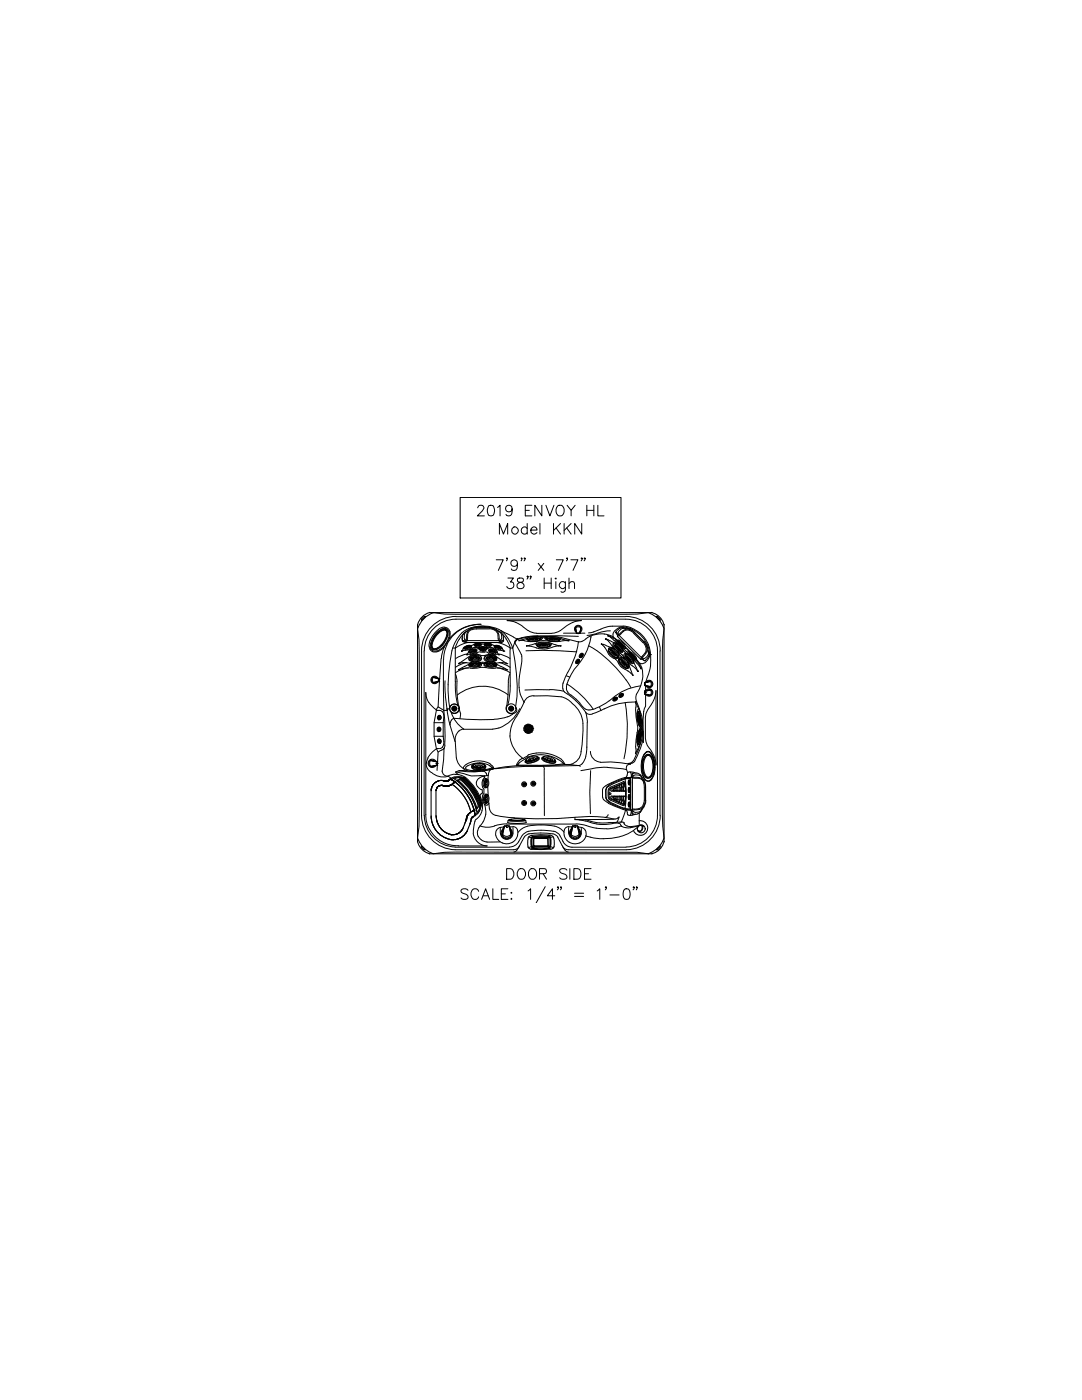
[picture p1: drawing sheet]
<svg xmlns="http://www.w3.org/2000/svg" width="216mm" height="279mm" viewBox="0 0 216 279" stroke-linecap="round" stroke-linejoin="round" font-family="sans-serif">
<defs><g id="words">
<g font-size="5.3">
<text x="94.2" y="104.1">2019 ENVOY HL</text>
<text x="98.4" y="107.9">Model KKN</text>
<text x="99.8" y="176.7">DOOR SIDE</text>
</g>
</g></defs>
<!-- layer: DIM -->
<path d="M91.8 99.3h32.1v20h-32.1z" fill="none" stroke="#000" stroke-width=".21"/>
<g fill="none" stroke="#000" stroke-width=".2">
<path d="M99 111.7h1.4l-1 2.1M101.2 111.4h-.2h.2l-.2 .5M101.3 115.4h1.1l-.5 .8a.68 .68 0 0 1 .6 .7 .68 .68 0 0 1-.9 .6l-.4-.2-.1-.2M103.3 112.4a.66 .66 0 0 1-1 .5 .66 .66 0 0 1-.2-1 .66 .66 0 0 1 1.1 .1 2.04 2.04 0 0 1-.2 1.7 .68 .68 0 0 1-1-.2M103.3 115.4a.45 .45 0 0 0 .2 .8 .77 .77 0 0 1 .9 .2 .77 .77 0 0 1 0 .9 .77 .77 0 0 1-1.2-.2 1.03 1.03 0 0 1 1.2-1v-.4a.8 .8 0 0 0-1.1-.3zM104.1 111.4h-.1h.1l-.1 .5M104.8 111.4h-.2h.2l-.2 .5M105.4 115.1h-.2l.1-.2 .1 .2-.2 .5M106 115.1h-.3l.2-.2 .1 .2-.3 .5M107.4 112.4l1.1 1.4M108.5 112.4l-1.1 1.4M108.6 115.4v2.1"/>
<path d="M108.6 116.4h1.4M110 115.4v2.1M110.8 115.4h.2l-.1 .2zM110.9 116.1v1.4M111 111.7h1.4l-1 2.1M112.8 116.1v1.6a.55 .55 0 0 1-.9 .4M112.8 116.4a.68 .68 0 0 0-1-.1 .68 .68 0 0 0 0 1 .68 .68 0 0 0 1-.1M113.2 111.4h-.2h.2l-.2 .5M113.5 116.5l.5-.4 .5 .1 .1 1.3M113.5 115.4v2.1M113.9 111.7h1.4l-1 2.1M116.2 111.4h-.2h.2l-.2 .5"/>
<path d="M116.8 111.4h-.3h.3l-.3 .5M93.4 177.7a.79 .79 0 0 0-.8-.4 .79 .79 0 0 0-.6 .6l.4 .4a1.14 1.14 0 0 1 1 .6v.3a.93 .93 0 0 1-1.4 0M95.5 177.9a.78 .78 0 0 0-.9-.5 .78 .78 0 0 0-.6 .8 .95 .95 0 0 0 .2 1 .95 .95 0 0 0 1 .2l.3-.4M96.1 179.5l.8-2.1 .8 2.1M96.4 178.8h1M98.3 177.4v2.1h1.2M101.3 177.4h-1.3v2.1h1.3M101.9 179.4l.2-.1 .1 .1zM105.4 177.8l.5-.4v2.1M108.8 177l-1.8 3.2M110.7 178.8h-1.5l1-1.4v2.1M114.6 178.9h1.9"/>
<path d="M119.2 177.8l.5-.4v2.1M121 177.1h-.2l.1-.1 .1 .1-.2 .5M121.7 178.6h1.8M124.6 177.5a.71 .71 0 0 1 1 .3 1.84 1.84 0 0 1-.2 1.6 .71 .71 0 0 1-1-.3 1.84 1.84 0 0 1 .2-1.6zM126.5 177.1h-.2l.1-.1 .1 .1-.2 .5M127.1 177.1h-.1v-.1l.1 .1-.1 .5"/>
</g>
<!-- layer: 1 -->
<g fill="none" stroke="#000" stroke-width=".2">
<path d="M86.4 136.2l1.1-.2-1.1 .2M86.4 135.2l1.1 .3M86.4 135.2l1.1 .2M86.4 135.1l1.1 .3M86.5 135.2a.74 .74 0 0 0 0 1M87.3 126.6a1.73 1.73 0 0 1 1.7-.8 2.01 2.01 0 0 1-.5 2.4l-.4 .4a1.73 1.73 0 0 1-1.7 .8 2.01 2.01 0 0 1 .5-2.3zM87.5 136l-1.1 .3M87.6 135.7h-.2h.2M92.3 127.9h8.1M92.8 126.3h-.2M92.8 127.7l.5 .1M92.8 126.3a1.46 1.46 0 0 0 0 1.4"/>
<path d="M92.8 126.2h.1M93 127.4v.4M93.1 129.2l.6-.1a.46 .46 0 0 1-.6 .1zM93.1 126.7v.7M93.2 126l-.4 .2M93.3 126.7v1.1M93.6 129.1l-.5 .1M93.7 129.1h.1M93.8 129.1l-.3-.1-.4 .2M94 131.4l.8-.3a.54 .54 0 0 1 .7 .5l-.7 .3a.54 .54 0 0 1-.8-.5zM94 132.6l.8-.3a.54 .54 0 0 1 .7 .6l-.7 .2a.54 .54 0 0 1-.8-.5zM94.1 130l.7-.1a.46 .46 0 0 1-.7 .1z"/>
<path d="M94.2 130h-.1M94.3 131.3l.2-.1a.69 .69 0 0 1 .8 .3 .73 .73 0 0 1-1.1 0zM94.3 132.6l.2-.1a.69 .69 0 0 1 .8 .2 .73 .73 0 0 1-1.1 0zM94.7 129.9l-.5 .1M94.9 129.9l-.7 .1M94.9 130l-.5-.1-.4 .2M95 128.7h.7a.46 .46 0 0 1-.7 0zM95 125.3l-.6 .1a1.56 1.56 0 0 0-1.3 1.3M95 125.3h2.7l1 .3M95 125.5h2.6M95.1 128.7h-.1M95.1 125.5l-.7 .1a1.18 1.18 0 0 0-1.1 1.1"/>
<path d="M95.5 131.6l.1-.2a.99 .99 0 0 0-1.7 .2l.2 .1M95.5 132.9l.1-.2a.99 .99 0 0 0-1.7 .1l.2 .1M95.6 128.7h.1M95.6 128.7h-.5M95.6 128.6l-.5 .1M95.8 128.7l-.5-.1-.4 .2M95.9 129.6l.5-.1 .4 .1M95.9 129.6l.4-.1 .4 .1-.4 .1zM96.1 129.5h.6M96.1 129.5h.5M96.1 129.5h-.1M96.9 128.7l.5-.1 .4 .2"/>
<path d="M96.9 128.7h.5l.3 .1-.4 .1zM97.1 128.6l.5 .1M97.1 128.7h.5M97.1 128.7h-.1M97.2 132.9v-.2a.99 .99 0 0 1 1.6 .1l-.2 .1M97.2 131.6v-.2a.99 .99 0 0 1 1.6 .2l-.2 .1M97.3 132.6l.7-.3a.54 .54 0 0 1 .7 .6l-.7 .2a.54 .54 0 0 1-.7-.5zM97.3 131.3l.7-.2a.54 .54 0 0 1 .7 .6l-.7 .2a.54 .54 0 0 1-.7-.6zM97.5 132.5l.2-.1a.69 .69 0 0 1 .9 .3 .73 .73 0 0 1-1.2 0zM97.5 131.3l.2-.1a.69 .69 0 0 1 .9 .3 .73 .73 0 0 1-1.2 0zM97.6 128.7h.1M97.6 125.5a1.71 1.71 0 0 1 1.8 1.2"/>
<path d="M97.8 130l.5-.1 .4 .2M97.8 130l.4-.1 .4 .2h-.4zM97.8 129.9l.7 .1M98 129.9l.5 .1M98.5 130h.1M98.7 125.6a2.15 2.15 0 0 1 .9 2.2M98.9 129.1h.5l.3 .2M98.9 129.1h.4l.4 .2h-.4zM99 129.1l.6 .1zM99 129.1h-.1M99.4 126.7v1M99.4 126l.4 .2"/>
<path d="M99.6 129.2h.1M99.8 126.2l.3 .1M99.9 126.2a1.55 1.55 0 0 1 .1 1.4M100 127.6l-.6 .2M105.6 127.7l1.4-.3 .7 .2a2.42 2.42 0 0 1-2.2 .2zM105.9 127.5l1.1-.1 .4 .1-.4 .2-.8 .1-.4-.2zM107.3 128.9h.1M107.3 128.8a2.03 2.03 0 0 1 2.3 0v.1M107.4 128.8l1.5-.2 .7 .3a2.29 2.29 0 0 1-2.3 0zM107.7 128.8l.8-.2 .8 .2-.8 .1zM107.7 127.6l.1-.1a2.6 2.6 0 0 0-2.3 .1v.2M109.3 127.6l-.1-.1a2.6 2.6 0 0 1 2.3 .1v.2"/>
<path d="M109.4 127.5h1.4l.7 .3a2.42 2.42 0 0 1-2.2-.2zM109.6 127.5l.8-.1 .8 .2-.8 .2zM114.8 125.3l.3 1M114.8 125.2l.3 1.2M114.9 125.2l.2 1.2M114.9 125.3a.74 .74 0 0 1 1 0M115.2 131.9l.3-.1-.2 .4-.2-.1zM115.3 126.4l.1-.2v.2M115.3 131.8l.2-.1a.35 .35 0 0 1 0 .5 .35 .35 0 0 1-.4 .1zM115.6 131.7h-.3l-.2 .3-.1 .4h.1M115.9 125.2l-.3 1.2M115.9 125.2l-.2 1.2"/>
<path d="M115.9 130.7l.3-.1-.2 .5-.1-.2zM115.9 125.3l-.2 1M116 130.6l.2-.1a.35 .35 0 0 1 0 .5 .35 .35 0 0 1-.4 .1zM116.4 130.5h-.3l-.3 .3v.3l.1 .1M121.5 129.7v-.1a2.03 2.03 0 0 1 1.7 1.6M121.5 129.6a2.29 2.29 0 0 1 1.7 1.7 2.29 2.29 0 0 1-1.7-1.7zM121.8 129.8l.7 .4 .5 .7-.7-.4zM122.4 139.4l.5-.3a.35 .35 0 0 1-.1 .5 .35 .35 0 0 1-.4-.1zM122.7 139.3h.1l.2 .1-.5 .2zM122.7 128.9v-.1a1.63 1.63 0 0 1 1.1 1.2M122.7 128.9l.7 .4 .5 .7-.7-.4zM122.9 126.2l5.7 5.7"/>
<path d="M122.9 129l.5 .3 .3 .5-.5-.3zM123.1 139.2v.3l-.3 .2-.4 .1v-.1M123.1 131.2v.1M123.2 128.1v-.1a1.63 1.63 0 0 1 1.2 1.1M123.3 128l.7 .4 .4 .7-.7-.4zM123.3 126.4l.1 .3M123.4 128.2l.5 .2 .4 .5-.6-.2zM123.5 131.7h.1M123.5 131.6a2.29 2.29 0 0 1 1.7 1.7 2.29 2.29 0 0 1-1.7-1.7zM123.6 131.6a2.03 2.03 0 0 1 1.6 1.7l-.1 .1M123.6 138.7l.5-.3a.35 .35 0 0 1-.1 .5 .35 .35 0 0 1-.4-.1zM123.8 126.4l-.3 .3 .1 .1 .3-.3"/>
<path d="M123.8 138.6l.2-.1 .1 .2-.4 .2zM123.9 131.8l.7 .5 .4 .7-.7-.5zM124.2 125.3l.1 .1M124.2 138.4v.4l-.2 .2-.4 .1-.1-.2M124.3 125.9l-.5 .5M124.3 125.9a1.7 1.7 0 0 1 2.3 .3l1.9 1.9a1.87 1.87 0 0 1 .4 2.3M124.3 125.4l-.6 .3a.61 .61 0 0 0-.4 .7M124.4 125.3l-.1 .1M124.4 126a1.51 1.51 0 0 1 2.1 .4M124.4 126l-.5 .5M124.4 125.3h.1M124.5 125.3l.3 .1"/>
<path d="M124.8 131a1.63 1.63 0 0 1 1.1 1.1h-.1M124.8 130.9l.7 .5 .4 .7-.7-.5zM125 131.1l.5 .3 .3 .5-.5-.3zM125.7 130.4l.7 .5 .3 .7-.6-.5zM125.7 130.4a1.63 1.63 0 0 1 1.1 1.2h-.1M125.9 130.5l.5 .4 .2 .5-.5-.3zM126.4 126.4l1.9 1.9M128.1 131.3l.5 .1M128.2 130.9l-.2 .2M128.3 128.2a1.72 1.72 0 0 1 .4 2.1M128.4 131l-.3 .2-.2-.1M128.6 138.2h.1"/>
<path d="M128.6 136.5h.1M128.6 138.2h.2l-.2 .1M128.6 136.5h.2h-.2M128.7 138.5l1.1 .2M128.7 136.8l1 .3M128.7 130.3l-.5 .6M128.9 130.4l-.5 .6M129.2 129.8l.2 .4M129.4 130.3l.1 .2M129.4 130.2v.1M129.4 130.4a1.55 1.55 0 0 1-.8 1M129.7 135.9l-1 .3 1.1-.2"/>
<path d="M129.7 137.6l-1 .3M129.8 137.7a.74 .74 0 0 1 0 1M129.8 136a.74 .74 0 0 1 0 1M129.8 138.8l-1.1-.3 1 .3M129.8 137.7l-1.1 .3 1.1-.3M129.8 137l-1.1-.2 1.1 .2M129.8 136l-1.1 .3M85.9 151.8l1.3 .3-1.3-.3M85.9 153l1.3-.3-1.3 .3M85.9 151.7a.7 .7 0 0 0 0 1.2M85.9 151.8h.1M85.9 153h.1"/>
<path d="M86 151.7a.87 .87 0 0 0 0 1.2M86 151.7l1.1 .3M86 151.7l1.2 .3M86 151.7h-.1M87 152.4h.2M87.1 152.8l-1.1 .2M87.2 152.7l-1.2 .3M87.5 145.4h.2l-.1 .4zM87.6 147.8h.2l-.1 .3zM87.6 143.1h.2l-.2 .3zM87.8 147.6h-.3a.37 .37 0 0 0 0 .5 .37 .37 0 0 0 .3 .2l.2-.2M87.8 145.3l-.3-.1a.37 .37 0 0 0-.1 .4 .37 .37 0 0 0 .3 .3l.2-.1"/>
<path d="M88 143l-.3-.1a.37 .37 0 0 0-.3 .3 .37 .37 0 0 0 .3 .4l.1-.1M90.7 141.7l.2-.3-.2-.3-.3 .3 .2 .3M91.7 155.6l-.3 .2M91.7 155.6l-.6 .1a10.7 10.7 0 0 1 4 5.8M91.7 155.6h.1M91.8 155.6l.1 .1M91.8 155.3a11.3 11.3 0 0 1 3.9 6M91.8 155.2l.6 .3M91.8 155.3l-.3-.1-.8 .2M91.9 155.7a11 11 0 0 1 3.5 5.1M92.4 155.5a12 12 0 0 1 3.4 4.9M92.5 155.3l-.4-.1a12 12 0 0 1 3.8 5.6v-.7"/>
<path d="M92.5 155.3a11.8 11.8 0 0 1 3.3 4.8M92.7 155.3l.1 .1M92.7 155.3h-.2a12.2 12.2 0 0 1 3.5 5.1M92.8 155.4l.2 .2M93.1 155.6a11.1 11.1 0 0 1 2.9 4.5M94.5 152.7l1-.3a1.11 1.11 0 0 1 1.1 .4 1.77 1.77 0 0 1-2.2 0zM94.8 152.8l.3-.1a1.15 1.15 0 0 1 1.2 .2 1.25 1.25 0 0 1-1.6 0zM96.7 152.8v.1a2.12 2.12 0 0 1-2.3 .1v-.2M97 155.8l.1-.1a.73 .73 0 0 1 0 1.2 .73 .73 0 0 1-.1-1.1zM97 155.6l.2-.1a.96 .96 0 0 1-.1 1.6 .99 .99 0 0 1-.1-1.5zM97 158.9l.1-.1a.73 .73 0 0 1 0 1.2 .73 .73 0 0 1-.1-1.1zM97 158.7l.2-.1a.96 .96 0 0 1 0 1.6 .99 .99 0 0 1-.2-1.5z"/>
<path d="M97.3 155.7l-.1-.2a.99 .99 0 0 0-.1 1.6h.2M97.4 158.7l-.2-.1a.99 .99 0 0 0-.1 1.6l.2-.1M102.1 141.7l.2-.3-.3-.3-.3 .3 .2 .3M104.5 145.8h.1M104.5 145.3h.1M104.6 145.5h.1M104.6 145.6h.1M104.6 145.2h.1M104.7 145.8h.1M104.7 145.3h.1M104.7 144.9h.1M104.8 146h.1"/>
<path d="M104.8 145.5h.1M104.8 145h.1M104.8 146.2h.1M104.8 145.7h.1M104.8 145.2h.1M104.8 144.8h.1M104.9 145.9h.1M104.9 145.4h.1M104.9 144.9h.1M104.9 146.1h.1M104.9 145.6h.1M104.9 145.1h.1"/>
<path d="M105 145.8h.1M105 145.3h.1M105 144.8h.1M105 146.2h.1M105 151.5l1-.5a1.11 1.11 0 0 1 1.1 .1 1.77 1.77 0 0 1-2.1 .6zM105.1 145.9h.1M105.1 145.5h.1M105.1 145h.1M105.1 145.6h.1M105.1 145.2h.1M105.1 144.7h.1M105.1 146.1h.1"/>
<path d="M105.2 145.8h.1M105.2 145.3h.1M105.2 144.9h.1M105.2 146.3h.1M105.2 145.5h.1M105.2 145h.1M105.2 144.6h.1M105.2 146h.1M105.3 145.7h.1M105.3 145.2h.1M105.3 144.8h.1M105.3 146.2h.1"/>
<path d="M105.3 145.4h.1M105.3 144.9h.1M105.3 145.9h.1M105.3 146.3h.1M105.4 145.6h.1M105.4 145.1h.1M105.4 144.7h.1M105.4 146.1h.1M105.4 151.6l.3-.2a1.15 1.15 0 0 1 1.2-.1 1.25 1.25 0 0 1-1.5 .4zM105.5 145.3h.1M105.5 144.8h.1M105.5 145.8h.1"/>
<path d="M105.5 146.2h.1M105.5 145.5h.1M105.5 145h.1M105.5 145.9h.1M105.6 145.2h.1M105.6 144.7h.1M105.6 145.6h.1M105.6 146.1h.1M105.6 145.3h.1M105.6 144.9h.1M105.6 145.8h.1M105.6 146.3h.1"/>
<path d="M105.7 145h.1M105.7 145.5h.1M105.7 146h.1M105.7 145.2h.1M105.7 144.8h.1M105.7 145.7h.1M105.7 146.2h.1M105.8 144.9h.1M105.8 145.4h.1M105.8 145.9h.1M105.9 145.1h.1M105.9 145.6h.1"/>
<path d="M105.9 146.1h.1M105.9 144.8h.1M105.9 145.3h.1M105.9 145.8h.1M106 145h.1M106 145.5h.1M106 145.9h.1M106 145.2h.1M106 145.6h.1M106 146.1h.1M106.1 144.9h.1M106.1 145.3h.1"/>
<path d="M106.1 145.8h.1M106.2 145h.1M106.2 145.5h.1M106.2 145.2h.1M106.2 145.7h.1M106.3 145.4h.1M107.2 151.1v.1a2.12 2.12 0 0 1-2.2 .7v-.2M108.5 151.1a1.77 1.77 0 0 1 2.2 .6 1.77 1.77 0 0 1-2.2-.6zM108.5 151.1v.1a2.12 2.12 0 0 0 2.2 .7v-.2M108.8 151.3a1.25 1.25 0 0 1 1.5 .4 1.25 1.25 0 0 1-1.5-.4zM121.5 157.3a2.63 2.63 0 0 0 .2 2.3l2.8 1.2M121.5 159l.1 .3"/>
<path d="M121.6 158.2l.2 .1M121.6 159.3l2.8 1.3M121.7 157.5l-.2 1.5M121.7 158.2l-.2 .2a.18 .18 0 0 0 .3 .1 .18 .18 0 0 0 .1-.2M121.8 157.1l-.2 .2M121.9 159.1v.2M121.9 157.8l.1 .1M121.9 159v.2M121.9 159.3l2.4 1.1M121.9 157.3l-.2 .2M121.9 157.5v.3M122 158.9l-.1 .1"/>
<path d="M122 158.9h2.7v1.3M122 157.9h2.7M122 158.9h-.1M122.3 157.8h.1M122.3 159h.1M122.3 159h.2h-.1M122.3 159l.3 .3M122.4 159.2l.1 .1M122.4 157.8h.1M122.4 159.1h.1M122.4 157.7v.1M122.4 157.6v.1"/>
<path d="M122.4 159v.1M122.5 159.6h.1M122.5 157.2v.7M122.5 158.9v.7M122.5 157.5l-.1 .1M122.5 158.9l.6 .1M122.6 157.2h.1M122.6 157.2l.1 .2M122.6 157.4l-.3 .4M122.7 157.8h-.4M122.7 159.4l.3 .2-.3-.2M122.7 157.4l.4-.2z"/>
<path d="M122.7 157.8h.4M122.8 159.4l-.2 .2M122.8 157.4v.4M122.8 159v.4M123.1 157v.9M123.1 158.9v1l.1-.3M123.1 157l.1 .2M123.1 158.9l.5 .1M123.2 157.8h.4M123.2 157.8l-.1 .1M123.2 159.6h.4M123.3 157.2v.6"/>
<path d="M123.3 159v.6M123.5 156.8l.1 1.1 .1-.1M123.6 157.1h-.4M123.6 156.8h.1M123.6 156.8l.1 .3M123.6 158.9l-.1 1.2M123.6 158.9l.4 .1M123.7 157.8h.4M123.8 157.2v.6M123.8 159v.6M124 158.9v1.3M124 159.6l-.3 .1-.1 .3"/>
<path d="M124 156.6l.2 .5M124 158.9l.2 .1M124 157.1h-.3M124.1 156.6l-.1 1.3 .2-.1M124.2 159.7h.2M124.2 157.8h.2M124.2 159.6l-.2 .6M124.3 157.1v.7M124.3 159v.6M124.3 156l.4 .2M124.3 156.4l-2.4 1.1M124.3 156l-2.5 1.1"/>
<path d="M124.4 156.3l-2.5 1M124.4 156.2l.3 .1M124.4 157.1h-.2M124.4 158.9v1.5M124.5 158.9l.2 .1M124.5 159h-.3M124.5 157.9h.2M124.5 156.3l.1 .1M124.5 156.3l-.1 .1M124.6 156.4l.1 .2M124.7 156.2v.4M124.7 156.6l.1 1.2"/>
<path d="M124.7 157.9h.1M124.7 158.9h.1M124.7 159.7l-.3 .7M124.7 156.6l.1 1.8-.1 1.8M124.7 155.6a24 24 0 0 1 .1 5.8M124.8 157.1l-.4-.7v1.5M125.5 157.3l.1 .4-.1 .4-.2-.4zM125.5 155.7l.1 .4-.1 .4-.2-.4zM125.5 158.7l.1 .4-.1 .4-.2-.4zM125.5 158.6l.1 .4-.1 .5M125.5 157.2l.1 .6-.1 .3M125.5 155.7l.1 .5-.1 .4"/>
<path d="M125.5 158.8v.5zM125.5 157.4v.6zM125.5 155.9v.5zM125.5 157.3l.1 .1M125.5 155.8l.1 .1M125.5 158.7l.1 .1M125.6 159.3l-.1 .2M125.6 157.9l-.1 .1M125.6 156.5h-.1M126.2 154.4v8M126.2 155.3l.1-.2a1.9 1.9 0 0 1 2.3 1M126.5 154.7l.6-.1 .7 .2"/>
<path d="M126.5 154.7l-.3 .5M126.7 155.3a1.44 1.44 0 0 1 1.7 .8M126.7 155.3h-.4M127.2 142.2l.1-.1a3.1 3.1 0 0 1 .5 2.7h-.2M127.3 142.2a2.65 2.65 0 0 1 .4 2.6 2.65 2.65 0 0 1-.4-2.6zM127.3 142.4a2.26 2.26 0 0 1 .4 2.1 2.26 2.26 0 0 1-.4-2.1zM127.5 146h.2a2.26 2.26 0 0 1-.4 2.1l-.1-.7zM127.6 145.8l.1-.1a2.65 2.65 0 0 1-.4 2.7 2.7 2.7 0 0 1 .3-2.6zM127.6 145.7h.2a3.1 3.1 0 0 1-.5 2.7l-.1-.1M127.7 154.6l.1 .2M127.8 154.8h.1M127.9 154.8l.2 .4"/>
<path d="M128.4 156.2l.2 .9v2.6M128.6 159.7l-.3 1M128.6 156.1l.2 1M128.8 159.7a1.89 1.89 0 0 1-2.5 1.9M128.8 157.1v2.6M128.9 151l.4-.3a2.01 2.01 0 0 1 1 2.2v.6a1.73 1.73 0 0 1-.9 1.6 2.01 2.01 0 0 1-1-2.2l.1-1.1zM95.4 161l-.3 .2M95.4 160.8v.2M95.4 161h.1M95.4 161l-.3 .6M95.7 161.3l-.5 .7M95.7 160.5l.1 .6"/>
<path d="M96 160.1v.3M100.3 166l-.1 .6M100.3 166.5a1.04 1.04 0 0 0 1.6 0M100.5 165.1l-.2 .9M100.6 164.9l-.1 .2M100.7 164.9l-.4 1.9M101 164.8l.1 .3M101.1 165.1h.1M101.2 164.8l-.1 .3M101.6 164.9l.4 1.9M101.6 163.6v.2h.2l1.4 .1 1.3-.1h.2v-.2M101.6 164.9l.1 .2"/>
<path d="M101.7 165.1l.2 .9M101.9 166l.1 .6M102 163.5l1.6-.1 .8 .2h-2.5zM104.2 163.5l.5 .1-1.6 .1-1.5-.1 .5-.1M105.5 167l.5 .2M106 169l-.5 .2M106 167.2v1.8M106 169l.3 .3M106.1 166.8l.2 .1-.2 .3M106.2 168.9h-.1M106.2 167.2h-.1l-.1 1.1a.84 .84 0 0 0 .3 .9M106.3 169.3l-.4 .2"/>
<path d="M106.3 167.2h.2M106.3 169.3h.1M106.3 166.9l-.2 .3M106.4 169.2h.1M106.4 169.3h.1M106.4 166.9l.2 .2M106.5 167.4v1.3zM106.5 169h2.9M106.5 168.7l.1 .2M106.5 169.2h-.2M106.5 169h-.2M106.6 168.7v.1"/>
<path d="M106.6 168.8l2.7 .1zM106.6 167.3h2.6h-2.6M106.6 167.3h.1M106.6 167.3l-.1 .1M106.6 167.3v.1M109.2 167.3l.1 .1M109.2 167.3l.2 .1M109.3 167.4l.1 1.3zM109.3 168.7v.1M109.4 169h.1M109.4 168.7l-.1 .2M109.4 166.9l-.1 .1"/>
<path d="M109.4 169.1l.1 .1M109.5 169h.1M109.5 169.3l-1.6 .2-1.5-.2M109.5 166.9l-3.2 .1M109.5 169.3h.1M109.5 169.3l.4 .2M109.5 166.9l-1.6-.1-1.6 .1M109.5 166.9a1.9 1.9 0 0 1 .3 2h-.1M109.5 166.8l.3 .3M109.6 169.2a6.1 6.1 0 0 1-3.2 0M109.6 167.1l-3.1 .1M109.7 166.7l-.3 .1"/>
<path d="M109.8 167.2h-.1M109.8 169l-.3 .3M109.8 167.1l.1 1.8M110.3 167l-.4 .1M110.4 169.2l-.6-.3-.2 .3M113.9 165.9l-.1 .7M114.2 165.1l-.3 .9M114.2 164.9v.2M114.3 164.9l-.4 1.9zM114.7 164.8v.3M114.7 165.1h.1M114.8 164.8v.3"/>
<path d="M115.2 164.9l.4 1.9M115.2 164.9l.1 .2M115.3 165.1l.3 .9M115.6 166.5a1.04 1.04 0 0 1-1.7 0M115.6 165.9l.1 .7M123.5 160h.1M124 160.2h.1M124.4 160.4h.1M124.4 160.3v.1M124.6 160.5l-.2 .1M124.6 160.4h-.1M124.7 160.2l-.1 .2"/>
<path d="M124.7 160.2l-.2 .5M125.5 160.1l.1 .4-.1 .5-.2-.5zM125.5 160.1l.1 .4-.1 .5M125.5 160.3v.5zM125.5 160.2l.1 .1M125.6 160.8l-.1 .1M126.2 161.4l.2 .6M126.3 161.4l.3 .1M126.4 161.9l.1 .1M127.3 161.4l-.7 .1M127.8 161.9a1.55 1.55 0 0 1-1.3 .2M128.1 161.4l-.3 .7"/>
<path d="M128.3 160.7l-.4 .5-.5 .2"/>
<circle cx="87.7" cy="145.5" r=".32"/>
<circle cx="87.7" cy="147.9" r=".32"/>
<circle cx="87.7" cy="143.3" r=".32"/>
<circle cx="90.7" cy="141.4" r=".44"/>
<circle cx="90.7" cy="141.4" r=".4"/>
<circle cx="102" cy="141.4" r=".44"/>
<circle cx="102" cy="141.4" r=".4"/>
<circle cx="104.6" cy="156.5" r=".32"/>
<circle cx="104.6" cy="156.5" r=".19"/>
<circle cx="105.4" cy="145.4" r=".91"/>
<circle cx="105.4" cy="145.4" r=".66"/>
<circle cx="106.4" cy="156.4" r=".32"/>
<circle cx="106.4" cy="156.4" r=".19"/>
<circle cx="104.6" cy="160.3" r=".32"/>
<circle cx="104.6" cy="160.3" r=".19"/>
<circle cx="106.4" cy="160.3" r=".32"/>
<circle cx="106.4" cy="160.3" r=".19"/>
</g>
<g fill="none" stroke="#000" stroke-width=".21">
<path d="M83.3 124.7v.6M83.4 125.4a5.1 5.1 0 0 1 3.1-3.1h42.9a5.1 5.1 0 0 1 3.1 3.1v41.9a4.9 4.9 0 0 1-3.1 3.1h-43a5.1 5.1 0 0 1-3.1-3.1v-41.9M84.6 123l-.5 .5v.3l.8-.8M84.9 123h-.2M85.8 122.2h.1M86.4 135.2l-.3 .5 .3 .5M86.4 135.2h.1M86.4 136.2h.1M86.4 122.3a3 3 0 0 0-3 2.4M86.4 136.2l.1 .1M86.5 136.3h.2M86.6 135.1l.9 .3"/>
<path d="M86.7 135.1l-.3 .1M87.2 126.5a1.81 1.81 0 0 1 1.8-.8 2.09 2.09 0 0 1-.4 2.5 2.09 2.09 0 0 1-2.2 1.3 2.09 2.09 0 0 1 .4-2.5zM87.3 135.3a.74 .74 0 0 0-1.1-.2 .74 .74 0 0 0 0 1.2 .74 .74 0 0 0 1.1-.2M87.5 136.1l-.9 .2M87.5 135.4h.1M87.5 136h.1M87.6 136h-.1M87.6 136h.1M87.6 135.4v.3M87.6 135.7v.3M92.3 127.1v.7M92.3 127.9l.6 .2"/>
<path d="M92.3 127.8v.1M92.3 127.9h.1M92.4 126.7l-.1 .4M92.6 126.3l-.2 .4M92.9 129.1v.2M92.9 128l.2 .2M93 128.2h.1M93.1 128.2h6.5M93.2 129.2h.1M93.2 125.9l-.6 .4M93.3 129.2l.2-.1zM93.5 129.1h.1"/>
<path d="M93.8 129.1v-.2l-.2-.1-.7 .3M93.8 131.3l.1 .2M93.8 132.5l.1 .2M93.8 129.1h-.5l-.3 .2M94.3 130h.1M94.4 130h.2zM94.5 131.2v.1M94.5 132.4v.2M94.5 131.3l.6 .1-.6 .1zM94.5 132.6h.6l-.6 .2zM94.6 129.9v.1M94.8 128.6l.1 .1"/>
<path d="M94.9 130l-.5-.1-.3 .2M94.9 129.8l-.7-.1-.2 .1v.2M94.9 129.8v.1M95 131.2v.1M95 132.5v.1M95 125.3h2.7M95 125.3l-1.2 .2-.6 .5M95.2 128.7h.1M95.3 128.7h.2zM95.5 131.7l.1-.2a1.09 1.09 0 0 0-1.7-.2l.2 .4M95.5 132.9l.1-.2a1.09 1.09 0 0 0-1.7-.1l.2 .3M95.5 128.7h.1"/>
<path d="M95.6 131.2v.3M95.6 132.5v.2M95.7 131.3a1.04 1.04 0 0 0-1.8 .1M95.7 132.5a1.04 1.04 0 0 0-1.8 .1M95.8 128.7l-.5-.1-.4 .2M95.8 128.5v.2M95.8 128.5l-.4-.1-.5 .2M96.2 129.5h.1M96.2 129.5h.2zM96.4 129.5h.1M96.7 129.6l-.3-.1-.5 .1M96.8 129.4v.2"/>
<path d="M96.8 129.4l-.7-.1-.3 .1 .1 .2M96.9 128.7l.5-.1 .4 .2M97 132.5l.1 .2M97 131.2l.1 .3M97.1 132.5a1.04 1.04 0 0 1 1.8 .1M97.1 131.3a1.04 1.04 0 0 1 1.8 .1M97.2 128.7h.1M97.2 128.7h.3zM97.3 132.9l-.2-.2a1.09 1.09 0 0 1 1.7-.1l-.2 .3M97.3 131.7l-.2-.2a1.09 1.09 0 0 1 1.7-.2l-.2 .4M97.5 128.7h.1M97.7 125.2l1.1 .3 .6 .4"/>
<path d="M97.7 129.8v.1M97.8 129.8l.5-.1 .4 .2M97.8 132.5l.5 .2h-.5zM97.8 131.3l.5 .1-.5 .1zM97.8 132.5v.1M97.8 131.2v.1M97.8 128.6v.1M97.8 130l.5-.1 .3 .2M97.8 128.6l-.7-.2h-.2v.3M98.1 129.9v.1M98.1 130h.2zM98.2 132.4v.2"/>
<path d="M98.2 131.2v.1M98.3 130h.1M98.7 129.9l-.1 .1M98.8 129.1l.1-.3h.2l.7 .3M98.9 129.1h.5l.3 .2M98.9 132.5l-.1 .2M98.9 131.3l-.1 .2M99.1 129.1h.1M99.2 129.1l.2 .1zM99.3 125.9l.8 .4 .3 .6M99.4 129.2h.1M99.6 128.2h.1"/>
<path d="M99.6 128.1v.1M99.8 129.1l-.1 .2M100.3 127.9h.1M100.4 127.9l-.8 .2M100.4 126.9v1M105.4 127.5l1.2-.2a1.46 1.46 0 0 1 1.3 .2 2.5 2.5 0 0 1-2.6 .2zM106.1 127.4v.2l-.1-.1M106.2 127.4l.1 .2-.1-.1M106.3 127.6h.1M106.3 127.4l.1 .2M106.4 127.6h-.3M106.4 127.4v.1"/>
<path d="M106.7 127.4l.1 .3M106.8 127.7h.1M106.9 127.6h-.1M106.9 127.6l-.1 .1M107.1 127.4v.1M107.1 127.6h-.3M107.1 127.6h-.2M107.1 127.5l-.3 .1M107.1 127.5v.1M107.1 127.6h.1M107.1 127.5h.1M107.3 128.7l1.2-.3a1.46 1.46 0 0 1 1.3 .4 2.5 2.5 0 0 1-2.6 0z"/>
<path d="M107.9 127.4v.2M107.9 127.4a2.38 2.38 0 0 0-2.6 .1v.2M108 128.7l.5-.1 .4 .1-.4 .1zM108.1 128.6v.1M108.9 128.6v.1M109.1 127.4v.2M109.1 127.4a2.38 2.38 0 0 1 2.6 .1l-.1 .2M109.2 127.4l1.2-.1a1.46 1.46 0 0 1 1.3 .4 2.5 2.5 0 0 1-2.6-.2zM109.8 128.7l-.1 .1M109.8 128.7a2.08 2.08 0 0 0-2-.4l-.6 .2v.3M109.8 127.5h.1M109.8 127.5l.4 .1"/>
<path d="M109.9 127.5h.1M109.9 127.6h.1M109.9 127.5v.1M109.9 127.6h.2M109.9 127.4l-.1 .2M109.9 127.5l.3 .1M110.1 127.6v.1M110.1 127.6h.1M110.1 127.7h.1M110.2 127.4v.3M110.5 127.4v.1M110.6 127.6h.1"/>
<path d="M110.6 127.4v.3l.2-.1M110.7 127.4l-.1 .2M110.8 127.4l-.2 .2M110.8 127.4v.2M110.8 127.5l-.1 .1M110.9 127.5l-.1 .1M114.8 125.5l.2 .8 .4 .1M114.8 125.3h.1M114.9 132.4h.1M115 126.2a.74 .74 0 0 1-.2-1.1 .74 .74 0 0 1 1.1 0 .74 .74 0 0 1-.1 1.1M115.1 126.4h.1M115.1 132.1l.1 .1"/>
<path d="M115.2 131.9l.2 .1M115.2 132h.2l-.2 .1zM115.3 131.8l.2-.1a.39 .39 0 0 1 0 .5 .39 .39 0 0 1-.5 .1zM115.5 131.6l.1 .1M115.5 131.6h-.3l-.3 .3v.4l.1 .1M115.6 126.4h.1M115.6 126.4h-.2M115.7 131.2h.1M115.7 126.3l-.1 .1M115.8 130.9l.2 .1M115.9 125.3h.1M115.9 125.2a.61 .61 0 0 0-.7-.3 .61 .61 0 0 0-.4 .6"/>
<path d="M115.9 125.2l.1 .3M115.9 125.5l-.2 .8M116 130.8l.1-.1-.1 .2zM116 130.7l.1 .1M116 130.6l.2-.1a.39 .39 0 0 1 0 .5 .39 .39 0 0 1-.5 .1zM116.2 130.4l.1 .1M116.2 130.4h-.3l-.2 .3-.1 .4 .1 .1M121.4 129.5l.1-.2a2.08 2.08 0 0 1 1.7 1.2l.3 .6-.3 .2M121.4 129.5a2.5 2.5 0 0 1 1.9 1.8 2.5 2.5 0 0 1-1.9-1.8zM122.1 130l.4 .2 .2 .4-.4-.2zM122.3 130h-.1M122.3 139.7l.1 .2"/>
<path d="M122.4 139.4l.5-.3a.39 .39 0 0 1-.1 .6 .39 .39 0 0 1-.5-.1zM122.6 139.6l.1 .1M122.6 128.8l.2-.1a1.67 1.67 0 0 1 1.3 1.2M122.7 128.8a1.73 1.73 0 0 1 1.2 1.2 1.73 1.73 0 0 1-1.2-1.2zM122.7 139.4l.1 .1h-.1zM122.8 130.5v.1M122.8 139.4l.1 .1M122.8 126.2l.3 .5M122.9 126.2h.1M123.1 139.2v.1M123.1 129.1l.3 .2 .2 .3-.3-.2zM123.1 139.2v.4l-.2 .2-.4 .1-.1-.1"/>
<path d="M123.1 129.2h.1M123.2 126.7v.3M123.2 127l4.7 4.5M123.2 126.9h.1M123.2 128a1.73 1.73 0 0 1 1.3 1.1 1.73 1.73 0 0 1-1.3-1.1zM123.3 127.8l-.1 .2M123.3 127.8a1.67 1.67 0 0 1 1.4 1.2M123.5 131.5a2.5 2.5 0 0 1 1.8 1.9 2.5 2.5 0 0 1-1.8-1.9zM123.5 139l.1 .1M123.6 129.5l-.1 .1M123.6 131.4a2.08 2.08 0 0 1 1.6 1.2l.3 .6-.1 .1M123.6 131.4l-.1 .1"/>
<path d="M123.6 138.7l.6-.3a.39 .39 0 0 1-.1 .5 .39 .39 0 0 1-.5-.1zM123.7 128.3l.3 .1 .1 .3-.3-.1zM123.7 128.3h.1M123.8 138.8l.1 .1M123.9 138.7h.1l-.2 .1zM124 138.7l.1 .1M124.1 129.9l-.2 .1M124.1 128.7h.1M124.1 132l.4 .3 .2 .4-.3-.3zM124.2 125.3a1.79 1.79 0 0 0-1.3 .9M124.2 125.3l.7 .1M124.2 138.5l.1 .1"/>
<path d="M124.3 132h-.1M124.3 138.5v.4l-.2 .2-.4 .1-.1-.1M124.7 129l-.2 .2M124.8 132.5v.1M124.8 130.9a1.73 1.73 0 0 1 1.2 1.2 1.73 1.73 0 0 1-1.2-1.2zM124.8 125.4l.8 .1 1.1 .7M124.9 130.7l-.1 .2M124.9 130.7a1.67 1.67 0 0 1 1.2 1.3M125.2 131.2l.3 .2 .1 .3-.3-.2zM125.3 131.2l-.1 .1M125.4 133.3l-.1 .1M125.6 130.3l.2-.1a1.67 1.67 0 0 1 1.2 1.3"/>
<path d="M125.6 131.7h.1M125.7 130.3a1.73 1.73 0 0 1 1.1 1.3 1.73 1.73 0 0 1-1.1-1.3zM126.1 130.7l.3 .1 .1 .4-.3-.2zM126.1 130.7h.1M126.2 132l-.3 .2M126.5 131.1l-.1 .1M126.6 126.2l1.9 1.9M127 131.5l-.2 .2M127.8 131.5h.1M127.9 131.5l.7 .3M128.5 128.1l.6 .9 .2 .8M128.6 131.8h.1"/>
<path d="M128.6 138.2l.1 .3M128.6 136.5l.1 .3M128.7 138h.1M128.7 136.8h.1M128.7 136.2v.1M128.7 138.5h.1M128.7 136.2l-.1 .3M128.7 136.8v.1M128.7 137.9l-.1 .3M128.7 136.2h.1M128.7 138.6l.8 .2M128.7 136.9l.8 .2"/>
<path d="M128.7 137.8v.1M128.9 137.8a.74 .74 0 0 1 1.1-.2 .74 .74 0 0 1 0 1.2 .74 .74 0 0 1-1.1-.2M128.9 136.1a.74 .74 0 0 1 1.1-.2 .74 .74 0 0 1 0 1.2 .74 .74 0 0 1-1.1-.2M129.3 129.7l.2 .9-.2 .6M129.3 131.2l-.7 .7M129.4 122.3h.6M129.5 137.6l-.8 .3M129.5 135.9l-.8 .3M129.6 137.6h.2M129.6 135.9l.2 .1M129.7 137.6l.1 .1M129.8 137.7h.1"/>
<path d="M129.8 137h.1M129.8 136h.1M129.8 138.7v.1M129.8 137.7a.61 .61 0 0 1 .3 .6 .61 .61 0 0 1-.5 .5M129.8 136a.61 .61 0 0 1 .3 .6 .61 .61 0 0 1-.5 .5M130.1 122.2h.1M130.1 122.3a3.3 3.3 0 0 1 2.4 2.4M130.9 123.1l.8 .7M131 123l.2 .1 .5 .4v.3M132.5 124.7v.6M132.5 124.7h.1M86.9 151.9a.83 .83 0 0 0-1.2-.2 .83 .83 0 0 0 0 1.3 .83 .83 0 0 0 1.2-.2"/>
<path d="M87.1 151.9l.1 .1M87.2 152.7h.1M87.2 152.1h.1M87.2 152v.1M87.2 152v.3M87.2 152.4l-.1 .4M87.2 152.4h.1M87.5 147.5h.2a.42 .42 0 0 0-.4 .5 .42 .42 0 0 0 .6 .3M87.5 145.2h.2M87.6 145.4l.1 .2-.1 .1M87.6 147.7l.2 .2-.1 .2M87.7 145.1a.42 .42 0 0 0-.5 .5 .42 .42 0 0 0 .5 .4h-.2"/>
<path d="M87.7 143l.1 .2-.2 .2M87.8 142.8v.1M87.8 148.3v.1M87.9 142.8a.42 .42 0 0 0-.6 .3 .42 .42 0 0 0 .4 .5h-.2M90.4 155.3a10.7 10.7 0 0 1 4.8 6.9M90.5 141.4v.2M90.6 141.6h.1M90.6 141.6l-.1-.2 .2-.2 .1 .2-.1 .2M90.6 141.4v.4zM90.8 141.4v.1M91.4 155.7l.1 .1M91.4 155.8h-.2"/>
<path d="M91.5 155.8l.1 .1M91.6 155.9a10.6 10.6 0 0 1 3.5 5.2M91.6 155a11.9 11.9 0 0 1 4.3 6.3l-.4 .7-.4 .4M92.5 155.1l.2 .1M92.5 155.2a3 3 0 0 0-2.2 .2M92.7 155.2a11.1 11.1 0 0 1 3.4 5.1M94.2 153a.77 .77 0 0 0 .9 .6h.8a.77 .77 0 0 0 .9-.6M94.2 152.9v.2M94.5 152.7l-.3 .3a2.32 2.32 0 0 0 2.6 0l-.2-.3M95.1 153l.1 .2M95.1 152.9h.8a.44 .44 0 0 1-.8 0zM95.9 153.1v.1"/>
<path d="M96.8 152.9v.2M96.9 156.5h.1M96.9 159.6h.1M96.9 158.5h.2M97 156.1h.2l-.2 .5zM97 156.1h-.2M97 159.2h.2l-.1 .5zM97 159.2h-.1M97 158.5a1.04 1.04 0 0 0 0 1.8M97 157.2h-.2M97.1 155.4h-.2a1.04 1.04 0 0 0 0 1.8M97.3 155.7l-.1-.2a.76 .76 0 0 0-.5 1.1l.2 .5 .2 .1 .2-.2"/>
<path d="M97.4 158.8l-.2-.2a.76 .76 0 0 0-.5 1.1l.2 .5 .2 .1 .2-.2M101.8 141.4l.1 .2M101.9 141.6h.1M101.9 141.6l-.1-.2 .2-.2 .2 .2-.1 .2M102 141.6v-.2v.4l.1-.2M102.1 141.3l.1 .2M104.9 151.8v.2M105.7 151.6l.8-.2a.44 .44 0 0 1-.8 .2zM105.8 151.7v.1M106.6 151.5v.2M107.1 151l.3 .2a2.32 2.32 0 0 1-2.5 .7l.1-.4M107.3 151.1l.1 .2"/>
<path d="M107.4 151.2a.77 .77 0 0 1-.8 .8l-.7 .2a.77 .77 0 0 1-1-.3M108.3 151.2a.77 .77 0 0 0 .7 .8l.8 .2a.77 .77 0 0 0 1-.3M108.3 151.1l-.1 .2M108.6 151l-.3 .2a2.32 2.32 0 0 0 2.5 .7l-.1-.4M109.1 151.5l.5-.1 .4 .3h-.5zM109.1 151.5v.2M109.9 151.7l-.1 .1M110.8 151.8l-.1 .2M120.9 157.7v1.4M120.9 159.1l.2 .4M121 159.5l1.4 .9M121.1 157.3l-.2 .4"/>
<path d="M122.5 156.4l-1.5 .9M124.8 155.4l-.1 .2M124.8 155.4l-2.4 1M125.5 157.3l.1 .5-.1 .3M125.5 155.7l.1 .5-.1 .4M125.5 157.2h.2l.1 .6-.1 .3h-.2M125.5 155.7h.1M125.5 157.6v.2zM125.5 156v.3zM125.5 159v.2zM125.5 157.6h.1M125.5 157.8h.1"/>
<path d="M125.5 156h.1M125.5 156.3h.1M125.5 159.2h.1M125.5 159h.1M125.6 158.6l-.1 .1 .1 .3-.1 .5M125.7 155.7l.1 .7-.1 .2h-.2M125.7 158.6l.1 .7-.1 .2-.2 .1M125.7 155.4v6M125.8 155.4h-1M125.9 155.1h.1M126 154.9l-.1 .3v6.4M126.2 154.4h.1"/>
<path d="M126.2 154.3l-.2 .6M126.2 154.3a1.52 1.52 0 0 1 2 .9M126.3 154.3h-.1M127.1 142.5l.2-.5a2.86 2.86 0 0 1 .5 2.9l-.3-.3M127.3 148.5l.2 .1M127.3 147.3v.4M127.3 143.1v.1M127.3 142.9l.1 .2M127.3 143.4v.2M127.3 142.4a2.09 2.09 0 0 1 .4 2.1 2.09 2.09 0 0 1-.4-2.1zM127.3 142.8v.1M127.3 143.1l.1 .1"/>
<path d="M127.3 146.9v.2M127.3 147.2h.1M127.3 147.7h.1M127.3 143.4h.1M127.3 142.8h.1M127.3 147.1v.1M127.3 143.2l.1 .1M127.4 142.8v.3M127.4 142.8h.1M127.4 147.1l-.1 .2M127.4 143.3v.1M127.4 147.2h.1"/>
<path d="M127.4 146.9h.1M127.4 147.8h.1M127.4 147.7h.1M127.4 143.3h.1M127.4 143.6h.1M127.4 143.8v.1M127.4 142.8l.1 .2M127.4 143.4h.1M127.4 147.4l-.1 .1M127.4 142.8l.1 .1M127.4 147.4h.1M127.4 146.6v.2"/>
<path d="M127.4 143.2h.1M127.4 147.3l-.1 .2M127.4 143v.1M127.4 143.7v.1M127.4 143.7h.2M127.4 147.4v.3M127.4 143.4l.1 .1M127.4 147.4v.1M127.5 147.4h.1M127.5 147.7v-.2l-.1 .3M127.5 142.8v.2M127.5 146.9v.1"/>
<path d="M127.5 147.5l-.1 .3M127.5 143.1v.2M127.5 147.2l-.1 .1M127.5 147l-.1 .1M127.5 145.9l.3-.3a2.92 2.92 0 0 1-.5 2.9l-.2-.5M127.5 143.5v.1M127.5 147.4v.1M127.5 147.5h.1M127.5 147.7h.1M127.5 146.6h.1M127.5 146.9h.1M127.5 143.1h.1"/>
<path d="M127.5 142.8h.1M127.5 143.9h.1M127.5 143.6h.1M127.5 142h-.2M127.5 142.8v.3M127.5 146.6v.2M127.5 141.9a2.89 2.89 0 0 1 .5 3M127.5 143.7v.2M127.5 146.8h.1M127.5 143.8h.1M127.5 144l.1 .1M127.5 146.5v.2"/>
<path d="M127.5 142.8l.1 .1M127.5 143.8v.2M127.5 142.9l.1 .2M127.5 146.1l.2-.1a2.09 2.09 0 0 1-.4 2.1l-.1-.7zM127.6 147.4l-.1 .3M127.6 147.4h.1M127.6 146.4h.1M127.6 143.2h.1M127.6 144.1h.1M127.6 147.4v-.2v.2M127.6 143.1v.2M127.6 143.1v.1"/>
<path d="M127.6 146.4l-.1 .1M127.6 143.8v.1M127.6 146.4v.3M127.6 143.9v.2M127.6 146.6l-.1 .3-.1-.1M127.6 147.5h.1M127.6 147.2h.1M127.6 146.7h.1M127.6 143h.1M127.6 143.3h.1M127.6 143.9h.1M127.6 147.4v.1"/>
<path d="M127.6 143v.3M127.6 143l.1 .2M127.6 146.8h.1M127.6 144.2h.1M127.6 143.8h.1M127.6 143.6l.1 .3M127.6 143.8l.1 .2M127.6 143.5h.1M127.6 143.3l.1 .2M127.6 143.9l.1 .2M127.6 146.3v.1M127.7 143.7l-.1 .1"/>
<path d="M127.7 147h-.1M127.7 143.6v.1M127.7 143.3h-.1M127.7 144.1v.1M127.7 147.4l-.1 .1M127.7 147h.1M127.7 146.4h.1M127.7 143.6h.1M127.7 144.1h.1M127.7 143.3v.2M127.7 146.6v.1M127.7 143.9h.1"/>
<path d="M127.7 146.4l-.1 .3 .1-.2M127.7 143.5h.1M127.7 143.9v.1M127.7 146.6h.1M127.7 146.5v.1M127.7 146.6v.2M127.7 146.6v.3v-.1M127.7 147l-.1 .2 .1-.2M127.7 146.4l.1 .1M127.8 143.7v.2M127.8 146.6v.2M127.8 144l-.1 .1"/>
<path d="M127.8 145.6h.2a2.89 2.89 0 0 1-.5 3M128 144.9h-.2M128.1 155.2l.5 .6 .2 1.3M128.8 150.9a.63 .63 0 0 1 1.1 0 3.7 3.7 0 0 1-.3 4.3 .77 .77 0 0 1-1.1-.6 4.1 4.1 0 0 1 .3-3.7zM128.8 157.1v2.6M128.9 159.7l-.3 1.1-.4 .7M83.3 168a3.4 3.4 0 0 0 2.4 2.4M83.3 168h.1M83.3 167.3v.7M84.1 168.8l.8 .8M84.1 168.8v.3l.5 .5M84.6 169.6h.3"/>
<path d="M85.7 170.4h.1M85.7 170.4h.7M95.1 161.1v.1M95.1 161.2l-.1 .2M95.2 162.2v.1M96.1 160.3l-.2 1.1M97.1 160.3l-.2 .1M100.2 166.6l.1 .1M100.3 166.7a.99 .99 0 0 0 1.7 0M100.6 164.9l-.3 .7-.1 1M100.6 164.9h.1M100.7 164.9h.1"/>
<path d="M100.7 164.9h-.1M101.1 164.8h-.4M101.1 164.8h.1M101.2 164.8l.3 .1M101.3 164.1l1.7 .2 2-.2M101.4 163.7l-.1 .5M101.5 163.7h-.1l2 .2 1.5-.2h-.1M101.6 164.8h.1M101.6 164.9h.1M101.6 164.9l.3 .7 .1 1M101.9 165.4a1.12 1.12 0 0 1 0 1.6 1.12 1.12 0 0 1-1.6 0 1.12 1.12 0 0 1 0-1.6M102 166.6v.1"/>
<path d="M104.9 163.7l.1 .5M105.4 167.3l-.1 .9 .1 1M105.4 169.1l.6 .4M105.5 167l-.1 .3M106.2 167.2v1.8M106.2 169h3.4M109.6 167.1l-3.4 .1M109.6 167l.2 .9-.1 1M109.7 168.9l-.1 .1M109.8 166.7l-1.9-.1-1.8 .1-.6 .3M109.8 166.7l.4 .1a2.42 2.42 0 0 1 .1 2.5l-.3 .2M109.9 169.5h-3.9"/>
<path d="M113.8 166.6l.1 .1M113.9 166.7a.99 .99 0 0 0 1.7 0M114 165.4a1.12 1.12 0 0 0-.1 1.6 1.12 1.12 0 0 0 1.6 0 1.12 1.12 0 0 0 0-1.6M114.1 165.1l-.3 1v.5M114.2 164.9l-.1 .2M114.3 164.9h-.1M114.3 164.9h.1M114.3 164.8h.1M114.7 164.8h-.4M114.7 164.8h.1M114.8 164.8h.4M115.1 164.9h.1"/>
<path d="M115.2 164.9l.2 .2M115.2 164.9h.1M115.4 165.1l.3 .8M115.6 165.9l.1 .7M115.7 166.6l-.1 .1M122.4 160.4l2.4 1 .9 .1M125.5 161l.1 .1M125.5 160.4v.3zM125.5 160.7h.1M125.5 160.4h.1M125.6 160.1h-.1l.1 .4-.1 .5M125.7 160.1l.1 .5-.1 .4"/>
<path d="M125.7 161.4h.1M125.9 161.7h.1M126 161.6v.1M126 161.7l.1 .2M126 162l.2 .4M126.2 162.4h.1M126.2 162.5h1M127.5 163.8a1.46 1.46 0 0 1 1.7 1.1 1.46 1.46 0 0 1-1 1.7 1.46 1.46 0 0 1-1.8-.8M127.8 162.1l-.6 .3M128.2 161.4l-.4 .7M131.2 169.6h-.2M131.7 168.8l-.8 .8"/>
<path d="M131.7 168.8v.3l-.5 .5M132.5 167.3a2.99 2.99 0 0 1-3.1 3.1M132.5 168h.1"/>
<circle cx="87.7" cy="145.5" r=".36"/>
<circle cx="87.7" cy="147.9" r=".36"/>
<circle cx="87.7" cy="143.3" r=".36"/>
<circle cx="90.7" cy="141.4" r=".49"/>
<circle cx="102" cy="141.4" r=".49"/>
<circle cx="104.6" cy="156.5" r=".49"/>
<circle cx="104.6" cy="156.5" r=".15"/>
<circle cx="106.4" cy="156.4" r=".49"/>
<circle cx="106.4" cy="156.4" r=".15"/>
<circle cx="104.6" cy="160.3" r=".49"/>
<circle cx="104.6" cy="160.3" r=".15"/>
<circle cx="106.4" cy="160.3" r=".49"/>
<circle cx="106.4" cy="160.3" r=".15"/>
</g>
<!-- layer: Layer1 -->
<g fill="none" stroke="#000" stroke-width=".2">
<path d="M83.3 125.4l.3 2.3 .1 2.2v32.8l-.1 2.3-.3 2.3M84.1 129.8v33M84.6 129.9v32.8M84.7 129.9a6.3 6.3 0 0 1 6.3-6.3h33.9a6.3 6.3 0 0 1 6.3 6.3v32.8a6.3 6.3 0 0 1-6.2 6.3M85 138.2v24.4M85 138.2l.2 1.2 .3 .8M85.6 129l.2 .6M85.8 129.6l.5 .5M85.9 128.7a.96 .96 0 0 0 1.2 1.2M86 128.8l.3 .8M86.4 122.3l2.3 .3h2.3h33.8h2.3l2.3-.3M86.7 127l-.5 1-.2 .8"/>
<path d="M87.3 130h-1M88 131.4l-.6 9.7M88.2 125.5a4.8 4.8 0 0 0-2.3 3.2M88.2 125.5l.5-.1 .5 .1 .4 .6M88.3 128.8l-.9 .7a.95 .95 0 0 1-1.1 0M88.5 137.5l.1 4.4M88.5 129.1l-.7 .5-.7 .3M88.6 129.2l-1.3 .8M88.7 129.1l-.5 1.4-.1 .9M88.8 135.9l.1 2.9M88.9 138.8l.3 3.1M89.2 128.7l-.4 .9-.3 1.5v6.4"/>
<path d="M89.3 126.8l-.3 .9-.8 1.1M89.3 126.1a.91 .91 0 0 0-1.6-.2l-1 1M89.4 126.1v.8M89.4 136.6v2l.3 2.5M89.5 127.3l-.5 1.1-.5 .6M89.6 127.5l-1 1.7M89.6 126.1l-.1 1.2M89.8 126.1a1.3 1.3 0 0 0-2.3-.5 4.7 4.7 0 0 0-1.9 3.4M89.8 126l-.1 1.4M90.2 129.9l-.4 2.2-.4 4.6M90.2 129.9a6 6 0 0 1 4.5-4.8 6 6 0 0 1 6.7 2.3l.3 .5a8.2 8.2 0 0 1 1 4 27.1 27.1 0 0 1 .2 9.2M90.3 129.3h.5"/>
<path d="M90.8 129.3v6.8M90.9 136v2.1l.5 2.7M90.9 134.5l.3 1.5M91 123.1h33.8M91 123a6.9 6.9 0 0 0-6.9 6.8M91.2 136l-.1 1.6 .4 3.2M91.5 133.7h.1M91.5 133.6h.1M91.5 132.5h.1M91.5 132.4h.1M91.6 133.7h-.1M91.7 132.3l-.1 .1"/>
<path d="M92.1 130h.1M92.1 129.9v.1M92.2 127.2l.1 .8M92.3 129.7l-.2 .2M92.3 128l.6 .2M92.4 129.4h.2l.3 .3M92.4 129.4l-.1 .4M92.5 132.2l-1 .3M92.5 126.5a6.7 6.7 0 0 0-1.6 2.8M92.5 132.3l1.2 .1M92.6 129.2l-.2 .2M92.7 129.4l.5 .2 .6-.1"/>
<path d="M92.7 129.2l.1 .1M92.7 133l-1.1 .6M92.8 129.3l.2 .1M92.8 129l-.2 .2M92.9 125.2a6.9 6.9 0 0 0-3.7 3.5M92.9 125.2l1.5-.5 1.6-.1a7.9 7.9 0 0 0-6.4 2.9M92.9 129.8l-.8 .2M93.1 132.2l-1.4 .5-.8 .5M93.1 128.1l-.3 .1M93.1 130.7h.1M93.2 130.6l-.1 .1M93.2 130.5l-1.4 .4-.9 .5"/>
<path d="M93.4 128.8l-.5 .2-.2 .3M93.4 133.3l-1.6 .4-.9 .6M93.4 130.2l-.2 .4M93.5 128.2l-1.4 .4-1.3 .8M93.5 130.1l.2 .2M93.6 132.6v.3M93.6 132.6l.1 .2M93.6 132.9a2.81 2.81 0 0 0 2.2 .1M93.7 132.8l.4 .2M93.7 131l-2 1.3M93.7 129.9a.83 .83 0 0 0 1.3 .2M93.7 131.7v-.6l-.2 .3 .1 .3 .9 .3"/>
<path d="M93.7 130.3l.2 .3M93.7 132.5l.1-.1-.2 .2M93.7 131.7l.5 .3M93.7 130.1l.4 .3M93.7 132.4l-1 .6M93.8 129.8v.3M93.8 128.8l.2 .1M93.8 128.8l-.9 .2M93.8 132.3v.1M93.9 133.3h-1.2l-1.1 .3M94 130.6l.3 .1M94 130.6l-.9 .1"/>
<path d="M94 129.6l-.2 .2M94 129.7l.3-.1a.71 .71 0 0 1 .8 .2M94 128.9a.35 .35 0 0 1-.2 .6M94.1 128.9l-.2 .3-.8 .2M94.2 132.2l-.3 .1M94.2 132l.3 .1M94.2 128.8h-.8M94.4 125.3a6.1 6.1 0 0 1 3.8 0M94.5 128.7l-.2 .1M94.6 128.8l.5 .3 .8-.2M94.7 128.6l-.1 .2M94.7 128.5l-.2 .1"/>
<path d="M94.7 128.7l.5 .2 .6-.1M94.8 130.6l1 .2M94.8 129.5a1.21 1.21 0 0 0-1.3 .6h.1M94.9 128.5l-.2 .2M95 129.2h-.5l-.8 .4-.8 .1M95.1 129.7l-.1 .3M95.1 132l.6 .2M95.2 129.8v.2a.71 .71 0 0 1-1.1 .4M95.4 129.5h.1M95.4 129.4l-.6 .1M95.5 131.9l-.6 .2M95.6 132.3h.2"/>
<path d="M95.6 129.3a1.58 1.58 0 0 1 1.7 .1M95.6 129.3l-.2 .1M95.6 132.4l.4 .2M95.6 129.4l.3 .3M95.7 129.6l.6 .4M95.7 128.4l.4 .3M95.7 128.4l-.9 .1M95.7 133.2h1.2M95.7 132.2h.1M95.7 133.2l-1.8 .2M95.8 130.8h1M95.8 132.3h.1"/>
<path d="M95.8 129.7l.5 .1 .5-.1M95.8 130.1l-2.1 .8M95.9 130.1h1l.5 .1M95.9 131v.4l-.4 .5M95.9 131a.61 .61 0 0 1 .1 .7 .61 .61 0 0 1-.7 .3l-.2 .1M95.9 131a1.7 1.7 0 0 0-2.2 .2M95.9 132.7l-.4 .2M96 132.5l-.1 .2M96 128.6l-.2 .2M96 132.5l.1 .2-.3 .3M96 128.7l-.1 .2M96.1 129.1h.5"/>
<path d="M96.1 129.1l-1.1 .1M96.3 132.2h.6M96.3 132.2h-.5M96.3 129.2l.7 .2M96.4 129.2l-.6 .1-.2 .3M96.4 128.5l-1.1-.1-.6 .1M96.6 131.4a.94 .94 0 0 0 1 .7M96.6 128.7l.1-.1 .2 .2M96.6 128.7l.2 .2M96.6 129.1l1.6 .1 .5 .4M96.6 132.5v.3l.3 .2M96.7 132.5l.1 .2"/>
<path d="M96.7 131.4l.5 .5M96.8 132.7l.4 .2M96.8 128.4l-.5 .1M96.8 128.4l1.2 .1M96.8 131a1.73 1.73 0 0 1 2.2 .2M96.8 131l-.2 .4M96.8 131v.4M96.9 128.8h.8M96.9 132.3l-.3 .1h-.8M97 133.2l1.8 .2M97 129.6v-.2v.2M97 129.5l-.2 .2"/>
<path d="M97 128.4l.9 .1M97 128.4l-.3 .1M97 129.7l-.7 .3M97.1 132.3l-.4 .2M97.1 132.2l-.3 .1M97.2 131.9l.5 .2M97.2 129.4l.6 .1M97.2 129.5h.1M97.3 130.3l.6 .3-1.1 .2M97.5 129.8v.2a.73 .73 0 0 0 1.1 .4M97.6 132l-.7 .2M97.6 129.7l.1 .3"/>
<path d="M97.8 129.6l-.3 .2M97.8 129.6l.9 .1M97.8 129.5a1.19 1.19 0 0 1 1.4 .7M97.8 128.5l.2 .2-.3 .2M97.9 130.6l1.1 .3M98 128.5l.4 .3M98.1 128.6v.2M98.1 128.8l-.5 .3-.8-.2M98.4 128.8h.5l-.3 .1 .2 .3 .8 .2M98.4 132l-.2 .1M98.6 132.2l.2 .1M98.7 128.9l-.1 .2a.82 .82 0 0 0 1.4 .1l-.1 .1"/>
<path d="M98.7 130.6h.8M98.7 130.6l-.4 .1M98.7 129.6l.2 .2M98.7 129.6l1.1 .1M98.8 133.3h1.2l1.1 .4M98.9 132.3v.1M98.9 128.8l.7 .1 .4 .3M98.9 132.4h.1M98.9 128.8h.4M98.9 129.8v.3l-.4 .3M98.9 132.4l2.3 1.2M98.9 132.5l.2 .1-.1 .2"/>
<path d="M98.9 131l2.1 1.3M99 132.4l1.2-.2 .9 .2M99 129.9a.83 .83 0 0 1-1.3 .2M99 130.3l-.2 .3M99 131.1l.1 .6-.8 .3M99 131.2v.5l-.5 .3M99 132.8l-.4 .2M99.1 132.9a2.81 2.81 0 0 1-2.2 .1M99.1 132.6v.3M99.1 128.2l1.4 .4 1.3 .7M99.2 130.1l-.2 .2M99.2 130.2l.4 .5"/>
<path d="M99.2 130.1h-.1M99.3 133.3l1.5 .4 1 .6M99.3 128.8l.8 .4M99.5 130.5l1.4 .4 .9 .5M99.5 130.7h.1M99.6 132.2l1.3 .5 .9 .5M99.8 129.8h.3M99.8 129.7l.4-.3 .2 .4M99.9 129.3l-.2 .1M100 125.8l1.1 .6M100 129.8l.5 .2M100.1 129.2l.1 .2"/>
<path d="M100.3 126.6l.6 .7a4.4 4.4 0 0 1 .9 2.4M100.4 129.7l.2 .2M100.4 127.4a.57 .57 0 0 1-.1 .7 .57 .57 0 0 1-.7 .1M100.5 129.9l.1 .1M100.5 130h.1M100.6 129.9v.1M101 132.3l.1 .1M101.1 126.4l1.4 .7M101.1 132.5h.1M101.1 133.7h.1M101.2 133.6h.1M101.2 132.4h.1"/>
<path d="M101.2 123.9h14.8M101.2 123.8a5.5 5.5 0 0 1 3.1 1.2M101.4 138.7a8.2 8.2 0 0 0-10.2 0M101.7 134.5l-.2 1-.1 3-.3 2.3M101.8 129.7v7.8l-.5 3.3M102.5 127.2l.5 .3M102.7 128.1l-.4 1.2h-.5M102.8 128.4a6.9 6.9 0 0 1 1.3 2.9l-.5 3.7M103 127.5h.2M103.3 127.5l-.6 .5M103.5 127.9h.1M103.6 127.9h.1"/>
<path d="M103.6 137.2l.2 1.3M103.6 135v2.2M103.7 127.8h.9M103.8 138.6l.8 1.6M104.1 127.3l-.8 .3M104.3 125.1l1.1 .8M104.6 127.9l1.2 .2 2.7-.3 1 .2M104.9 129.9l3.4-.1 6.7 .3M105 127.5l.2 .2M105 128.9h.1M105.1 128.9h.1M105.1 128.9h.4"/>
<path d="M105.2 127.2a3.5 3.5 0 0 0-2.4 .9l-.1 .3 .2-.4 .4-.4-.1-.2M105.2 127.7h.1M105.3 127.4l-1.7 .5h.1M105.4 125.8l.6 .4 1.1 .2M105.6 129h.3a6.8 6.8 0 0 0 3.3 .5M106.5 138.9h2.7l2.8 .2M106.6 138.9a2.09 2.09 0 0 0-2.2 1.7l-.5 .9a12.2 12.2 0 0 0-2.1 4.8v.6M106.7 128.5l-1.6 .4M107 128.4a1.05 1.05 0 0 0 1.3 .9M107.1 126.4h3M107.1 128.3l-.2 .1M107.2 126.9l8.2 .1"/>
<path d="M107.2 126.9l-3 .4M107.4 127h2.3M107.4 127l-2.2 .2M107.8 127.2h1.3M107.8 127.2l.4 .1M107.9 128.2l-1.2 .3M108 128.2a10.8 10.8 0 0 1 3.5 .6l.3 .1M108.2 127.3l-.1 .2-.3 .2M108.8 127.4l.3 .3M108.8 127.3v.1M109.1 127.7h.2M109.1 127.2l-.2 .1"/>
<path d="M109.5 128h2.3M109.6 129.1l-1.3 .2M109.7 137.6l2.7 .3M109.7 137.7h-5M109.8 127l2.3 .2M109.9 128.3l.1 .2M110 128.6l-.4 .5M110.2 129.2l-1.1 .3M111.6 127.4l1.5 .4M111.8 125.8l-.6 .4-1.1 .2M111.8 128.9l-1.6 .3M111.8 128.9h.1"/>
<path d="M111.9 127.5l-.3 .2M112 139a6.3 6.3 0 0 1 4.3 6.8 21.3 21.3 0 0 1-.7 5.3 2.73 2.73 0 0 1-1.7 1.4M112.1 127.3l3.3 .8M112.3 137.5l.3 .6M112.4 126.4h2.6M112.6 138.1l2.3 1.7M112.9 125.1l-1.1 .8M113 134.9l.7 .2M113.1 127.8h.3M113.3 138.1l.6 .6M113.3 134.2a5.1 5.1 0 0 0-1 3v.3M113.3 138.1l-.3-.6 .1-1a18.3 18.3 0 0 1 5.3 5"/>
<path d="M113.3 127.8l-1.5 .2M113.4 127.9h-.1M113.4 127.8h.1M113.4 127.9h.1M113.9 138.7l1.8 1.6M114.9 139.9l.4 .3a5 5 0 0 1 1.9 3.5v.4M115.1 129.9l-.6 1.9-1.2 2.3M115.4 132.6a11.1 11.1 0 0 0-2.3 4M115.4 128.1l-.3 1.8M115.7 126.4h1M116 123.8a5.5 5.5 0 0 0-3.1 1.2M117.5 128.9l1.6 .9"/>
<path d="M117.9 127.2a11.2 11.2 0 0 1-2.5 5.4M117.9 126.9v.3M118.5 126.1l-1.1 .2M119.1 129.8a26.9 26.9 0 0 1 5.8 5.9M119.4 126.3l-2.3 .5M120 128.5h.1M120 128.5l.1 .2M120 128.5v.1M120 128.4h.1M120 128.5l.3 .1M120.1 128.6l.4 .4M120.3 128.6l.7 .2"/>
<path d="M120.5 129l.2 .2M120.6 126.5l1.3 .4M120.6 126.5a5.9 5.9 0 0 0-4.5 1.5l-.7 .1M120.7 129.2l.4 .7M120.8 127.6h.1M120.8 127.5v.1M120.8 127.5l2.3 1 .9 .8M120.9 127.5l.6 .5M120.9 128.9l1.4 .5M121.2 130a2.56 2.56 0 0 0 1.6 1.5l.5 .7M121.3 126.9h.1M121.3 126.9l.5 .2"/>
<path d="M121.3 126.9l1.2 .9M121.4 129.7v.4M121.4 128l.7 .9M121.4 130.1l.6 .7 .8 .5M121.5 129.5h.1M121.6 139.8l-1.3 .9-1.5 .7M121.7 125l-3.3 1.1M121.7 129.3l.8 .2M121.8 127l.6 .4M121.8 125.9l-1 .1-1.4 .4M121.8 126.8l1.1 .7M122.2 128.9l.2 .3"/>
<path d="M122.2 125h2.1M122.2 125h-.5M122.3 129.3l.4 .3M122.3 129.4h.1M122.3 129.3h.1M122.3 126.5l.2 .7M122.3 129.3l.4 .2M122.4 127.4l.9 .5M122.5 129.5l.7 .6 .3 .7M122.5 128.6l.2 .4M122.5 128.3a.62 .62 0 0 0 .1 1.1M122.6 127.8l.3 .4"/>
<path d="M122.6 129.4l.9 .7M122.8 131.3h.3M122.9 128.4h.1M122.9 127.6l.4 .3M122.9 128.4l-.3-.1-.1 .3M122.9 127.8v.3M122.9 128.2l.2 .2M122.9 128l.8 .9 .8 .5M122.9 127.7v.1M123 128.4l.4 .3M123 129.9l.4 .4M123.1 128.5l.1 .1"/>
<path d="M123.1 128.5h.1M123.1 127.8l.1 .2M123.1 129.9l.3 .3M123.3 132.2l.7 1 .6 .3M123.4 130.2v.1M123.4 130.3h.1M123.4 130.2h.1M123.4 130.3l.1 .1M123.5 130.4h.1M123.5 130.4v.1M123.5 130l.4 .2M123.5 130.2l.2 .2"/>
<path d="M123.5 130.8v.3M123.5 130.5l.4 .4M123.5 132.2l.5 .7 .8 .5M123.7 130.4l.1 .1M123.8 128.9l.4 .5M123.8 130.4l.2 .2M123.9 130.9l.4 .4M123.9 129.1l1.2 1.4M123.9 131.2l.5 .2M123.9 131.2a.61 .61 0 0 0-.3 1M124 130.6l.1 .1M124 129.4l.2 .3"/>
<path d="M124.1 129.4h.1M124.1 129.3h.1M124.1 129.3l.1 .1M124.1 130.7l.1 .1M124.2 129.4l.2 .1M124.2 130.2l-.3 .1M124.2 130.8l.1 .1M124.3 129.7v.3M124.3 129.9l-.3 .1M124.3 130.9l.1 .2M124.3 125.1a2.22 2.22 0 0 0-2 1.4M124.3 130l-.1 .2"/>
<path d="M124.3 131.3h.1M124.3 124.9l1.6 .4M124.3 125.1a6.1 6.1 0 0 1 5.1 4M124.4 131.4l.8 .7M124.4 129.5l.6 .5M124.4 131.4h.1M124.5 131.1v.2M124.5 131.4l.3 .3M124.5 131.4h.1M124.5 131.3h.1M124.5 130.7l.1 .5M124.5 131.3l.4 .3"/>
<path d="M124.5 131.3v.1M124.6 129.4l.2 .1M124.6 129.1l.2 .1M124.6 131.2l.5 .6 .7 .6M124.6 133.5l1.2 .8M124.7 129v.1M124.7 130.4l-.2 .3M124.7 129.1l.9 .9M124.7 130.5h.3M124.7 129l1.1 1.2M124.8 129.2v.2M124.8 130.6v.2"/>
<path d="M124.8 130.4v.2M124.8 129.4h.1M124.9 123a6.9 6.9 0 0 1 6.8 6.9M125 135.7l.9 1.5M125 130l.4 .5M125 130.5l.8 .5M125.1 133.4h-.3M125.1 130.5l.2 .2M125.2 132.1l.3 .9M125.2 132.1l.3 .4M125.3 132l.1 .4M125.3 130.1l.1 .3"/>
<path d="M125.3 129.9v.2M125.4 130.5v.1M125.4 130.6l.4 .4M125.4 130.6v.1M125.4 130.7h.1M125.4 132.4v.1M125.4 129.9l.2 .1M125.4 132.5h.1M125.4 130.4l.5 .8M125.4 129.9h-.1M125.4 132.5l.2 .4M125.5 132.5h.1"/>
<path d="M125.5 132.5l1.3 .9 .4 .5M125.5 130l.2 .2M125.6 132.9l.6 1.8M125.6 130l.1 .3M125.6 130.3h.1M125.8 131l.3 .4M125.9 134.3l.3 .4M125.9 125.3a5.9 5.9 0 0 1 3.9 5.3M125.9 132.2h.1M126 131.2l.7 .6M126 132.2l.3 .1M126.1 131.3l1.6 1.8"/>
<path d="M126.1 131.4l.3 .6M126.2 134.7h.1M126.2 134.8h.1M126.3 134.7v.1M126.3 131.7h.1M126.3 131.7l.1 .4M126.4 132v.4h-.5M126.4 132.1l.6 1.1M126.5 132.2h-.2M126.7 131.8l.3 .1M126.9 131.6l.1 .1M126.9 131.6l.4 .7"/>
<path d="M127 133.2l.2 .7M127 131.6a4.5 4.5 0 0 1 1.2 4M127 138.6a1.93 1.93 0 0 0 0 1.5M127.1 131.8l-.1 .1M127.2 133.9h.1M127.2 134h.1M127.2 133.9l.1 .1M127.3 132.3l.6 1.1M127.5 132.3l.4 .1M127.7 133.1l.2 .4M127.8 133.5h.1M127.8 136.9a10.8 10.8 0 0 0-6.2 3"/>
<path d="M127.9 133.4v.1M127.9 133.5h.1M128.2 135.6l-.5 1.5-.7 1.5M128.8 138.6v2.3l-.4 1.1M128.8 138.2h.1M128.8 136.9v.9M129.2 135l-.3 1.1M129.3 129.1l.3 1.8M129.6 130.9a1.94 1.94 0 0 1-1.7 1.6M129.8 130.6h.1M129.8 130.6a8.5 8.5 0 0 1-.6 4.4M131.7 129.9v32.8"/>
<path d="M132.5 125.4l-.3 4.5v32.8l.3 4.6M85 152.4a2.18 2.18 0 0 0 1.1 1.8M85.4 151.3l-.3 1M85.5 140.1l.9 1 .7 .6M86.1 154.1a3.3 3.3 0 0 0 3.9 .5l.9-.1 .8 .1 1.1 .5M86.6 146.9h1.8M86.6 144.2h1.8M87 141.7l.4-.6 1.1 .6a24.2 24.2 0 0 1 .2 7M87.1 141.7l-.5 2.5v2.7l.5 2.5-.8 .7-.9 1.2M87.1 149.5l.3 .6-.2 3.7M87.1 141.7l.1 .1M87.2 149.4h.5"/>
<path d="M87.2 141.8h.5M87.2 149.4h-.1M87.7 141.8l.6 .2 .2 .6M88.2 153.9a1.08 1.08 0 0 0 1.2 1l.6 .4M88.3 149.1l-.6 .3M88.4 146.9l.1 1.7M88.4 144.2v2.7M88.5 149.5l.1-.2-.1 2.3-.3 2.3M88.5 149.5l-1.1 .6M88.5 142.6l.1 .5M88.5 148.6l-.2 .5M88.6 141.8h.6"/>
<path d="M88.6 143.2l-.2 1M88.8 148.7l-.2 .6M89.2 141.3l.6 3.4 .3-1 .5-.3M89.3 141.7h.1M89.4 141.5l-.1 .1M89.7 141.4l-.3 .1M89.8 141.1v.7l.6 .5M89.8 144.7l1 3.3M90 155.5a10.2 10.2 0 0 1 4.8 7.1M90 142.2l.8 1.6 .8 .9 .9 .8-.9 .4M90.5 143.3l5.3 .3h2.7M90.8 148.1l.3 3.2"/>
<path d="M91.1 151.3a2.9 2.9 0 0 0 1.6 2.2M91.3 140.8a.95 .95 0 0 0-1.5 .3M91.5 140.8a1.04 1.04 0 0 1 0 1.2 1.04 1.04 0 0 1-1.1 .4M91.6 154.6l-.7-.5 1.4 .2a7.9 7.9 0 0 0 3.5 .5M91.6 145.9a2.39 2.39 0 0 0-.8 2.1M91.6 153.8h.1M91.7 141.6l.2 .7-.1 1.1M92.2 155.1a2.66 2.66 0 0 0-2.4 .4M92.5 153.3l.1 .2M92.5 145.5h5.8M92.5 153.1v.2M92.6 153.5l.4 .2"/>
<path d="M92.9 155.1a10.7 10.7 0 0 1 3.4 5.4 3.2 3.2 0 0 1-1.3 3M92.9 153.3l.4 .4M93 153.1l-.1 .2M93 153.7l-1.4 .1M93.1 152.5l-.6 .6M94.2 152.8v.5M94.2 153.3l.5 .3 .6 .1 1.1-.1M94.5 152.5l-.4 .3M94.6 152.5a2.01 2.01 0 0 1 2.3 .4v.3l-.6 .4M95.3 157l.4 .4 .5 .2M95.5 155.3l-.3 .4-.2 .6 .3 .7M95.7 152.2a3.5 3.5 0 0 1 2.5 1"/>
<path d="M95.7 152.3l-1.5 .2-1.2 .6M95.8 154.8h.9M95.8 159l.1 .3M96.2 155l-.7 .4M96.2 157.6l.1 .7-.4 .3-.1 .4M96.3 159.6a5.2 5.2 0 0 1 .6 2.9M96.3 153.9h.3l.4 .5M96.3 158.7v.9M96.3 155.6a1.7 1.7 0 0 0 .3 1.9v.9l-.2 .3M96.4 153.9l-1.7 .2-3.1-.3-.7 .3M96.4 155h.3M96.4 154.9l-.2 .1"/>
<path d="M96.7 155.2v-.3l.7-.2v1M96.7 155.1l-.3 .5M97 154.3l.1 .5M97.3 156.9l.1 1.9M97.5 159.9l.2 1.6M97.6 152.4l.6 .5M97.7 152.3a4.8 4.8 0 0 0-4.6 .2M98.1 153.3a9.3 9.3 0 0 1-4.8 .3M98.2 153.2h.1M98.2 153.4l-2 .5a8.1 8.1 0 0 1-3.2-.2M98.2 153.3h-.1M98.2 152.8l.3 .6"/>
<path d="M98.4 153.5l-2.1 .4M99.5 145.3l-1.2 .2M101.1 140.8a1.13 1.13 0 0 0 .4 1.5 1.13 1.13 0 0 0 1.6-.4M101.3 143l-1.3 .4-1.4 .1M101.7 146.9a6.1 6.1 0 0 0 2.7 4.5 1.84 1.84 0 0 0-1.3 1.3M102.4 142.4l-1.1 .7M102.9 141.1l.2 .8M103.1 152.7h.1M103.1 152.7v.1M103.3 152.7h.1M103.3 152.6l.1 .1M103.4 152.8l-5.2 .6h.3"/>
<path d="M103.6 152.2l-.3 .4M103.7 141.4a7.5 7.5 0 0 1-4.1 3.9M104.8 151.8v.3l.4 .2M104.9 151.7l-.1 .1M105.2 152.4h.2M105.4 150.6l-.2 .3-.8 .5M105.5 151l-1.9 1.3M105.5 151a6.6 6.6 0 0 1 6.9 1.4M105.5 150.6l-.1 .1M105.5 150.6a7.2 7.2 0 0 1 6.7 1.1l.5 .8M107.3 151.1l.2 .1M107.5 151.6l-1 .5-1.1 .2"/>
<path d="M107.5 151.2v.3M108.4 152.9l.2 .6M108.4 151l-.2 .2a.43 .43 0 0 0 .3 .7M108.5 151.9l1.2 .4h1M108.6 153.5v9.3M110.8 151.7l.1 .2-.2 .4M110.8 152.7h-7.5M112.4 152.4h.1M112.5 152.4l-1.7 .2M112.6 152.6h.1M113.8 152.6h-1.2a33 33 0 0 1-7.8 .2h-1.7M113.8 152.6l.9 .1a1.13 1.13 0 0 1 1.1 .3"/>
<path d="M115.7 140.3l.5 .7a1.92 1.92 0 0 0 2.7 .4M117.1 149.1a5 5 0 0 1-1.1 3.5l-.5 .2-10.6 .2-6.1 .4a1.12 1.12 0 0 0-1.3 1.3M117.2 144.1l-.1 5M117.8 150a2.14 2.14 0 0 0 2 2.1M117.9 153.8l-.2 4.3 .1 4.3M119.6 141.1l.3 .7M119.8 152.1h2.1l3.9 .4M120.2 157.6v1.5M120.3 159.1l.2 .5 .9 .6M120.4 157.1l-.2 .5M120.6 141.5a13.2 13.2 0 0 1 6.4-1.4l.6 1.4M120.6 141.4l-1.9 .9a1.44 1.44 0 0 1-1.9-.1"/>
<path d="M120.9 157.6v1.7M120.9 159.2a2.3 2.3 0 0 0 1.5 1.4l2.3 .9 1.2 .2h-1.1M121.2 153.2l2.4 .2M121.3 153.1l-2.1 .1-3.3 .6M121.4 156.5l-.9 .6M122.2 156.3l-1.1 .7-.2 .6M123.6 153.4l1.4 .2M124.7 155.2h1.2l-1.5 .2-2.3 .9M124.7 140.2a29 29 0 0 1-.2 11.2M125 155l-3.7 1.5M125 153.6l.2 .6M125.1 153l-.1 .6"/>
<path d="M125.2 154.7l-.2 .3M125.8 154.1v.1M125.8 152.5l-.4 .1-.4 .3M125.9 154.2l.1 .8M126 155v.1M126.2 152.2l-.9 .2M126.4 151.8a1.16 1.16 0 0 1-1.1 .6M126.6 154.2l.2 .1M126.6 154.2l-1.1-.1-.2 .1-.2 .5M126.8 140.1h.1M126.8 140.1l.6 1.3M126.8 140.1v.2"/>
<path d="M126.8 150.4h.1M126.8 141.7l.4 3.2M126.8 149v1.4M126.8 140.3l.1 .6M126.9 141l-.1 .7M127.1 146.2l-.3 2.9M127.2 142v.1M127.2 148.4l.1 .5M127.2 144.9l-.1 1.3M127.3 148.8l.2 .3M127.3 141.6l-.1 .3M127.3 149.7l-.9 2.1"/>
<path d="M127.4 149.3l-.6 1.1M127.4 144.6l.1 .2M127.5 141.4l-.2 .2M127.5 141.4l.2 .7M127.5 144.8l.3 .4M127.6 149.8a5.1 5.1 0 0 1-1.4 2.5M127.6 141.5l.3 1M127.7 148.5l-.3 .8M127.7 148.4v.1M127.8 145.3h.1M127.8 145.3l-.2 .2-.2 .5M127.9 148l-.6 1.7"/>
<path d="M127.9 145.4l.1 .1M127.9 145.2h-.1M128 145l-.1 .1M128 145.6h.1M128 144.9v.7v-.2M128 144.9v.1M128.2 144.5v1.5M128.2 145.9v.1M128.4 145.9l-.1 .4a7.6 7.6 0 0 1-.7 3.5M128.4 155l.6 .7M128.4 142l-.1 1.7 .1 4.5M128.5 150.6a4.6 4.6 0 0 0 .4 5.2"/>
<path d="M128.6 150.6a5.7 5.7 0 0 0-.2 4.5M128.6 151a4.1 4.1 0 0 0 .1 4.1M128.7 155l.5 .3M128.9 155.8l.7 .1M129 150a.95 .95 0 0 1 1.3 .9M129 150.1l-.5 .5M129.4 150.1l-.4 .1-.4 .4M129.4 150l.3 .2M129.7 155.8l-.5 .1-.2-.1M129.7 150.2l.5 .6 .2 .8M129.7 150.7l-.6-.1-.5 .4M129.7 150.7a2.74 2.74 0 0 1 .9 2.2"/>
<path d="M130 140.5l-1.1 1.9-.1 .8v4.1a4.4 4.4 0 0 0 1.3 2.8l.6 1.5 .2 1M130 140.5l.6-1.3 .3-1.4v14.9M130 155.5l-.4 .4M130.1 154.7l-.5 .6h-.4M130.3 150.8l.3 1 .1 1.4M130.4 151.7a4.3 4.3 0 0 1-.7 4M130.4 154.1l-.2 .6M130.6 152.9l-.2 1.1M130.7 153.2a3.6 3.6 0 0 1-.7 2.3M84.1 162.7a6.9 6.9 0 0 0 6.7 6.9M84.7 162.7a6.3 6.3 0 0 0 6.1 6.3M85 162.5l.1 1.6 .6 1.4"/>
<path d="M85.7 165.5a6.3 6.3 0 0 0 5.8 3.3M86.4 170.4l2.3-.3h2.3h36.1l2.3 .3M94.8 163.9l-.2 .5a3.4 3.4 0 0 0 1.4 4.2l1.2 .2h-5.8M95 163.5l-.2 .4M95.3 165.8a1.91 1.91 0 0 0 1.9 2.2M95.6 165.1l-.3 .6M95.8 164.9l-.2 .3M95.8 161.4l-.3 .8-.8 .6M96.4 164l-.6 .8a5.1 5.1 0 0 0 3.8-.2l1.5-.2M96.7 160.5l.2 .1M96.9 162.5l-.5 1.5M97.6 160.3l-.4 .4-.4-.1"/>
<path d="M97.7 161.4a1.63 1.63 0 0 0 1.3 1.3M98.9 162.7l1.9 .4 1.8 .1M99 166.8a2.1 2.1 0 0 0 1.3 1.4M99.8 168l-2.6 .1M99.8 165.3v1M100.5 165a1.37 1.37 0 0 0-1.6 1.8M101.1 164.5h13.8M101.7 165h.7M102.2 168.1a2.18 2.18 0 0 1-1.9 .1M102.4 165a.91 .91 0 0 1 .9 .6M102.4 165.2a1.94 1.94 0 0 1-.5 2.1 1.25 1.25 0 0 1-1.3 .1 1.25 1.25 0 0 1-.7-1.1M103.3 165.7v1"/>
<path d="M103.3 166.7l-.5 .9-.5 .5M103.5 168a2.1 2.1 0 0 1-1.8 1l-10.9 .1M103.6 168.9l-.6 1-.5 .1M103.7 168.8a1.33 1.33 0 0 1-1.2 .8h-11.7M104.2 166.8l-.7 1.2M104.6 167l-.9 1.8M104.6 167l.2-.2a2.31 2.31 0 0 1 1.9-.5h2.4a2.21 2.21 0 0 1 2.2 .8M105.2 164.9l-1.2 .6-.6 .6M105.2 164.9a15.5 15.5 0 0 1 5.5 0M110.5 165.9l.7 .3 .5 .5M110.5 165.9l-1.5-.2a9.6 9.6 0 0 0-4.2 .5l-.6 .5M110.7 164.9l1.2 .5 .6 .7"/>
<path d="M111.3 167.1l.9 1.7a1.29 1.29 0 0 0 1.2 .8M111.7 166.8l.6 1.1M112.3 169l.5 .7M112.3 167.9a2.1 2.1 0 0 0 1.8 1.2h10.8M112.6 165.7a2.15 2.15 0 0 0 1 2.4M112.8 169.7l.6 .3M113.5 165.2v1.1M113.5 165h.7M113.5 165a.91 .91 0 0 0-.9 .6M113.6 168.1a2.18 2.18 0 0 0 2 .1M114.7 163.1v.5l7.6-.1M114.8 163.5l.9 .1"/>
<path d="M115 164.4l1.2 .2 2.4 .6 2.5 .2M115.3 165a1.51 1.51 0 0 1 1.6 1 1.51 1.51 0 0 1-.6 1.8l-.7 .4M115.7 163.7l2.2 .4M116 165.3a1.71 1.71 0 0 1-.9 2.2 1.25 1.25 0 0 1-1.6-1.2M116.7 163.6l3 .6M116.9 166.8l1 .3M117.8 164.2l1.3 .2M120.7 163.1l-3.1-.2a94.3 94.3 0 0 1-15 .3M121.4 162.6l-.2 .2-.4 .3 1.7 .4M121.4 160.3l3.4 1.4M121.8 164.1l-2.1 .1M122.3 164.4l-1.8 .1h-1.4"/>
<path d="M122.7 163.4h-.4M123 165.2l-1.9 .2M123 164.1h1M123 164.1l-1.2 .1M123.3 163.3l-.6 .2M123.4 164.3h-1.1M123.5 164.3l.3 .2M123.5 163l-.3 .2M123.6 163.1l-.5 1M123.7 167a11.9 11.9 0 0 1-5.8 .1M123.8 164.6a1.2 1.2 0 0 0 1.4 .6h.6M124 164.8l-1 .3"/>
<path d="M124.2 164h-.2M124.2 164.1l.3 .1M124.5 164.3a1.34 1.34 0 0 0 1.4 .7M124.5 164.2v.1M124.8 161.7l.2 .1M124.8 161.6l-.9 2.5M125 161.8l.2 .4M125.2 162.3v.3M125.2 162.5l.1 .1M125.3 162.7h.9M125.8 165.2l1.7-.5-1.4 1.3-1.2 .6-1.2 .4M125.9 162.6l-.1 .1"/>
<path d="M126 161.7l-.1 .8M126.8 162.5l-.7 .2M127.6 162.3v2.5l-1.7 .2M131.7 162.7a6.9 6.9 0 0 1-6.6 6.9h-11.7"/>
<circle cx="90.7" cy="141.4" r=".91"/>
<circle cx="102" cy="141.4" r=".95"/>
</g>
<!-- layer: 204 -->
<g fill="none" stroke="#000" stroke-width=".21">
<path d="M86 157.9v5M86 157.8h.1M86 157.7h.1M86 157.6v.1M86 157.6h.1M86 157.5h.1M86.1 157.5h-.1M86.1 157.4h.1M86.1 157.7v.1M86.1 157.5v.1M86.1 157.3h.1M86.1 157.4v.1"/>
<path d="M86.1 157.3v.1M86.1 157.2h.1M86.2 157.1l-.1 .1M86.2 157.2l-.1 .1M86.2 157.2h.1M86.2 157v.1M86.2 157h.1M86.3 156.9v.1M86.3 156.8l-.1 .1M86.3 156.8h.1M86.4 156.7v.1M86.4 156.6l-.1 .2"/>
<path d="M86.4 156.6h.1M86.5 156.6h-.1M86.5 156.5l-.1 .1M86.6 156.4l-.1 .1M86.6 156.4h.1M86.7 156.3l-.1 .1M86.7 156.3v.1M86.7 156.3h.1M86.8 156.2l-.1 .1M86.8 156.2h.1M86.9 156.1l-.1 .1M86.9 156.1h.1"/>
<path d="M87 156.1h-.1M87 157.9v5M87 157.8h.1M87 157.7h.1M87 157.6h.1M87 156.1h.1M87 157.7v.1M87.1 157.6h.1M87.1 156l-.1 .1M87.1 156.1h.1M87.1 157.5h.1M87.1 157.4v.1"/>
<path d="M87.1 157.4h.1M87.1 156h.1M87.2 157.3h-.1M87.2 157.3h.1M87.2 156h-.1M87.2 157.2h.1M87.2 157.1v.1M87.2 157.1h.1M87.2 155.9v.1M87.3 157.1h.1M87.3 155.9h-.1M87.3 157h.1"/>
<path d="M87.3 155.9h.1M87.4 157h.1M87.4 155.9h-.1M87.4 156.9v.1M87.4 155.9h.1M87.5 155.8l-.1 .1M87.5 157h.1M87.5 156.9v.1M87.5 156.9h.1M87.5 155.8h.1M87.5 155.9h.1M87.6 155.9h-.1"/>
<path d="M87.6 156.8h.1M87.6 156.9h.1M87.6 155.8v.1M87.7 155.8h-.1M87.7 156.8h.1M87.7 155.8h.1M87.8 155.8h-.1M87.8 156.8h-.1M87.8 156.8h.1M87.9 156.8h-.1M87.9 156.8h.1M87.9 155.8h-.1"/>
<path d="M87.9 155.8h.1M87.9 156.7h.1M88 156.7h.1M88 155.8h.1M88 156.8h.1M88 155.7l-.1 .1M88.1 156.8h-.1M88.1 155.7h-.1M88.1 155.7h.1M88.1 156.8h.1M88.1 156.7h.1M88.2 156.7h.1"/>
<path d="M88.2 155.7h.1M88.2 155.7l.1 .1M88.3 155.8h.1M88.3 156.8h.1M88.3 156.7h.1M88.4 156.8h.1M88.4 155.8h.1M88.5 156.8h.1M88.5 155.8h.1M88.6 156.9h.1M88.6 155.8h.1M88.6 156.8h.1"/>
<path d="M88.6 155.9h.1M88.7 156.8h.1M88.7 155.8v.1M88.7 156.8v.1M88.7 155.8h.1M88.7 156.9h.1M88.7 155.9h.1M88.8 155.9h.1M88.8 156.9h.1M88.8 155.8h.1M88.9 155.9h.1M88.9 156.9h.1"/>
<path d="M89 156.9h.1M89 155.9h.1M89 156h.1M89.1 156h-.1M89.1 156.9h-.1M89.1 155.9h.1M89.1 156.9h.1M89.2 155.9l-.1 .1M89.2 156.9h-.1M89.2 155.9h.1M89.2 156.9h.1M89.3 156.9h-.1"/>
<path d="M89.3 155.9h.1M89.3 156.9h.1M89.4 156.9h-.1M89.4 155.8v.1M89.4 156.9h.1M89.4 155.8h.1M89.4 155.9h.1M89.4 156.8v.1M89.5 155.8h.1M89.5 155.8h-.1M89.5 156.8h-.1M89.5 156.8h.1"/>
<path d="M89.5 155.7v.1M89.5 156.9h.1M89.6 156.8h-.1M89.6 155.8h.1M89.6 155.7h.1M89.6 156.8h.1M89.7 156.8h.1M89.8 156.7h.1M89.8 155.6l-.2 .1M89.8 155.6h.1M89.8 155.5h.1M89.9 155.6h-.1"/>
<path d="M89.9 156.7h.1M89.9 155.5h.1M89.9 156.6v.1M90 156.6h.1M90 155.5h.1M90 155.6h.1M90.1 155.6h.1M90.1 155.6l.1 .1M90.2 155.7h.1M90.2 156.5l.1 .1M90.2 155.6v.1M90.3 155.7h.1"/>
<path d="M90.3 156.6l.2 .1M90.3 155.8h.1M90.4 155.8h.1M90.4 156.3l-.4 .3M90.4 156.3h.1M90.4 155.7v.1M90.4 156.7l.8 .7M90.5 155.8h.1M90.5 156.3h.1M90.5 155.9h.1M90.5 156.2v.1M90.5 155.8v.1"/>
<path d="M90.5 156.2h.1M90.6 156.2h.1M90.6 155.9h.1M90.6 156.2v.1M90.6 155.9v.1M90.6 156h.1M90.7 156h.1M90.7 156.2h.1M90.7 156.1l-.1 .1M90.7 156.1h.1M90.8 156.1h.1M90.8 156.1l.1 .1"/>
<path d="M90.8 156h.1M91 156.2l.2 .2M91.2 156.4v.1M91.2 156.4l.1 .1M91.2 157.4l1.5 1.7M91.3 156.5l.1 .1M91.4 156.6l.3 .2M91.7 156.8l.1 .1M91.8 156.9l.1 .1M91.9 157l.2 .2M92 157.2l.2 .1M92.2 157.3v.1"/>
<path d="M92.3 157.4l.1 .1M92.3 157.5l.1 .1M92.4 157.6l.3 .3M92.7 157.9v.1M92.7 159.1l.6 1M92.7 158l.1 .1M92.8 158.1h.1M92.8 158.1l.1 .1M92.9 158.2l.1 .1M93 158.3l.2 .2M93.2 158.5l.1 .2M93.2 158.7l.1 .1"/>
<path d="M93.3 158.8l.1 .1M93.3 158.9l.1 .1M93.4 158.9l.1 .2M93.5 159.2h.1M93.6 159.2l.1 .1M93.6 159.3l.1 .1M93.7 159.4l.1 .1M93.8 159.6v.1M93.8 159.7h.1M93.9 159.8l.1 .1M94 159.9l.1 .3M86 162.8v.1"/>
<path d="M86 163l.1 .5M86.1 162.9v.1M86.1 163.7l.1 .3M86.1 163.5v.1M86.1 163.6v.1M86.2 164v.2M86.3 164.3v.1M86.3 164.2v.1M86.4 164.4l.1 .5M86.6 165l.1 .2M86.7 165.3l.3 .4M86.9 165.6l.3 .3"/>
<path d="M87 162.8v.2M87 163h.1M87 163v.1M87 163.1l.1 .2M87.1 163.3h.1M87.1 163.3v.2M87.1 163.5h.1M87.1 163.5l.1 .2M87.2 163.7v.1M87.2 163.8v.2M87.2 164l.1 .2M87.2 165.9v.1"/>
<path d="M87.2 166h.1M87.3 166l.2 .3M87.3 164.1v.1M87.3 164.2v.1M87.3 164.3h.1M87.4 164.3v.2M87.4 164.5h.1M87.4 166.2l.2 .1M87.5 164.5v.1M87.5 164.6v.1M87.5 164.7v.1M87.5 164.8h.1"/>
<path d="M87.6 164.8l.1 .2M87.6 166.3v.1M87.6 166.4l.2 .1M87.7 165h.1M87.7 165l.1 .1M87.8 166.6h.1M87.8 165.1l.1 .1M87.9 165.2h.1M87.9 165.2l.1 .1M87.9 165.3h.1M87.9 165.3l.2 .2M87.9 166.7l.1 .1"/>
<path d="M88 166.7l.6 .4M88.1 165.5h.1M88.1 165.5l.3 .3M88.4 165.8h.1M88.5 165.8l.1 .2M88.6 167.1h.1M88.6 166h.1M88.7 167.1v.1M88.7 166l.1 .1M88.7 167.1l.2 .1M88.8 166.1h.1M88.9 166.1h.1"/>
<path d="M88.9 166.1l.1 .1M88.9 167.2l.1 .1M89 167.3h.1M89 166.2h.1M89.1 166.2l.2 .1M89.2 167.3v.1M89.2 167.3l.1 .1M89.2 167.4h.1M89.3 166.3h.1M89.3 167.4h.1M89.3 166.3l.1 .1M89.4 167.4h.1"/>
<path d="M89.4 166.3l.1 .1M89.5 167.5h.2M89.5 166.4h.1M89.6 166.4h.1M89.6 166.5h.1M89.6 167.5h.1M89.6 166.5h.3M89.7 167.5h.1M89.8 167.5l.1 .1M89.8 166.5l.1 .1M89.9 167.6h.1M89.9 166.6h.1"/>
<path d="M90 166.6h.1M90 167.6h.1M90.1 167.6h.2M90.1 166.6h.1M90.2 166.6h.1M90.3 166.6h.1M90.3 167.6h.1M90.3 167.6h.2M90.4 166.6h.1M90.5 166.6h-.1M90.5 166.6h.1M90.5 167.6h.1"/>
<path d="M90.6 166.6h-.1M90.6 166.6h.1M90.6 167.6h-.1M90.7 166.6h-.1M90.7 166.6h.1M90.7 167.5h-.1M90.8 166.6h-.1M90.8 167.5h-.1M90.8 166.5v.1M90.8 166.5h.1M90.9 166.5h-.1M90.9 166.5h.1"/>
<path d="M91 166.5h-.1M91 167.5l-.2 .1M91 166.5h.1M91 167.5h.1M91.1 166.5h-.1M91.1 166.5h.1M91.1 166.4v.1M91.2 166.4h.1M91.2 167.5h-.2M91.2 167.4v.1M91.3 166.4h-.1M91.3 167.4h-.1"/>
<path d="M91.3 166.4h.1M91.4 166.4h-.1M91.4 166.3v.1M91.4 166.3h.1M91.5 166.3h-.1M91.5 167.4l-.2 .1M91.5 167.4h.1M91.5 166.3h.1M91.6 166.2l-.1 .1M91.6 166.2h.1M91.7 167.3l-.2 .1M91.7 166.2h-.1"/>
<path d="M91.7 166.2h.1M91.7 167.3h.1M91.7 166.1v.1M91.8 166.1h-.1M91.8 167.2l-.1 .1M91.8 166.1h.1M91.8 167.2h.1M91.8 166v.1M91.8 167.2v.1M91.8 166h.1M91.9 167.2h-.1M91.9 166h-.1"/>
<path d="M91.9 166h.1M91.9 165.9v.1M92 165.9h-.1M92 165.9h.1M92 165.8v.1M92 165.8h.1M92.1 165.8h.1M92.1 165.7v.1M92.1 167.1l-.2 .1M92.1 165.7h.1M92.2 167.1h-.1M92.2 165.6l-.1 .1"/>
<path d="M92.2 165.6h.1M92.2 167v.1M92.2 165.5v.1M92.3 165.6h-.1M92.3 166.9l-.1 .1M92.3 165.5h.1M92.3 165.6h.1M92.3 166.9v.1M92.3 165.4h.1M92.3 165.4v.1M92.3 166.9h.1M92.4 165.3l-.1 .1"/>
<path d="M92.4 165.4h-.1M92.4 166.8l-.1 .1M92.5 166.8l-.1 .1M92.5 166.8h.1M92.6 166.7l-.1 .1M92.6 166.7h.1M92.7 166.7h-.1M92.7 166.6h-.1M92.7 166.6v.1M92.8 166.5l-.1 .1M92.8 166.4v.1M92.8 164.2l-.4 1.1"/>
<path d="M92.8 164.2h.1M92.8 164.1v.1M92.8 166.4h.1M92.9 164l-.1 .1M92.9 164.1h-.1M92.9 164.1h.1M92.9 164v.1M92.9 163.9h.1M92.9 163.8v.1M92.9 164h.1M93 166.3l-.1 .1M93 163.8h.1"/>
<path d="M93 166.2h.1M93 163.7h.1M93 166.2v.1M93 163.6v.1M93 163.5h.1M93 163.7v.1M93 166.1v.1M93 163.4h.1M93 163.6h.1M93 163.3h.1M93.1 163.5l-.1 .1M93.1 163.3l-.1 .1"/>
<path d="M93.1 163.3h.1M93.1 163.2h.1M93.1 163.5h.1M93.1 163.1h.1M93.1 166h.1M93.1 166.1h.1M93.1 163.1v.1M93.1 163h.1M93.1 166v.1M93.1 165.9v.1M93.2 163v.1M93.2 162.9h.1"/>
<path d="M93.2 163h.1M93.2 165.9v.1M93.2 165.9h.1M93.2 162.8v.1M93.2 162.8h.1M93.3 160.1v.1M93.3 162.8h.1M93.3 165.8l-.1 .1M93.3 162.7v.1M93.3 162.7h.1M93.3 165.7l-.1 .1M93.3 160.2l.1 .3"/>
<path d="M93.3 162.6h.1M93.4 162.6h.1M93.4 162.6v.1M93.4 162.5v.1M93.4 162.5h.1M93.4 160.5l.1 .1M93.5 162.5h-.1M93.5 160.6v.1M93.5 162.5h.1M93.5 162.4h.1M93.5 160.7l.1 .1M93.6 162.4h.1"/>
<path d="M93.6 160.8v.1M93.6 160.9l.1 .4M93.6 162.3v.1M93.6 162.3h.1M93.7 162.3h-.1M93.7 162.3h.1M93.7 161.2v.1M93.7 164.5l-.4 1.2M93.7 161.4l.1 .1M93.7 162.2v.1M93.7 162.2h.1M93.8 162.2h.1"/>
<path d="M93.8 161.4l.1 .4M93.8 164.4l-.1 .1M93.8 164.3h.1M93.8 164.4h.1M93.9 164.1l-.1 .2M93.9 161.8v.2M93.9 164h.1M93.9 163.9v.1M93.9 164.1h.1M94 163.9v.1M94 163.6l-.1 .3M94 163.4h.1"/>
<path d="M94 163.3v.1M94 163.5v.1M94 163.5h.1M94.1 163.3h-.1M94.1 163.4v.1M94.1 163.4h.1M94.1 160.2v.1M94.1 163.3v.1M94.1 163.3h.1M94.1 160.3l.1 .2M94.1 163.2v.1M94.1 163.2h.1"/>
<path d="M94.2 163.1v.1M94.2 163.2h.1M94.2 162l-.4 .2M94.2 160.4v.1M94.2 161.9h.1M94.2 160.6v.1M94.2 163.1h.1M94.2 160.6l.3 .6M94.3 163h-.1M94.3 161.9h.1M94.3 161.8h.1M94.3 163.1h.1"/>
<path d="M94.3 163v.1M94.3 163h.1M94.3 161.8v.1M94.4 161.8h-.1M94.4 161.8h.1M94.4 163h.1M94.4 162.9h.1M94.4 162.9v.1M94.4 161.2v.1M94.4 161.7v.1M94.4 161.7h.1M94.5 163h.1"/>
<path d="M94.5 162.9h.1M94.5 161.8h.1M94.5 161.3l.1 .3M94.5 161.7h.1M94.5 161.6l.1 .1M94.6 161.7h.1M94.6 161.7v.1M94.6 161.8h.1M94.6 161.8v.2M94.6 162h.1M94.7 162h.1M94.7 161.8h.1"/>
<path d="M94.7 162.8h.1M94.7 162.8l-.3 .1M94.7 161.9h.1M94.7 162.1h.1M94.7 162.1v.1M94.7 162.2h.1M94.7 162.2v.1M94.7 162.3h.1M94.7 162.3v.1M94.7 162.4h.1M94.7 162.5h.1M94.7 162.7v.1"/>
<path d="M94.7 162.7h.1M94.7 162.6h.1M94.7 162.4l.1 .1M94.8 162.7h.1M94.8 162.6h.1M94.8 162.5v.1"/>
</g>
<!-- layer: BDIM_CYAN -->
<g fill="none" stroke="#000" stroke-width=".21">
<path d="M127.3 165.8l.2 .1M127.4 164.9l.4-.2a.6 .6 0 0 1 .3 .8 .6 .6 0 0 1-.7 .3 .61 .61 0 0 1 0-.9zM127.5 165.9h.1M127.8 164.7h.1M127.8 164.6v.1M128.1 164.7l.1 .2M128.4 164.8l-.2 .1a.76 .76 0 0 1-.7 1"/>
<circle cx="128" cy="165.4" r=".78"/>
</g>
<use href="#words"/>
</svg>
